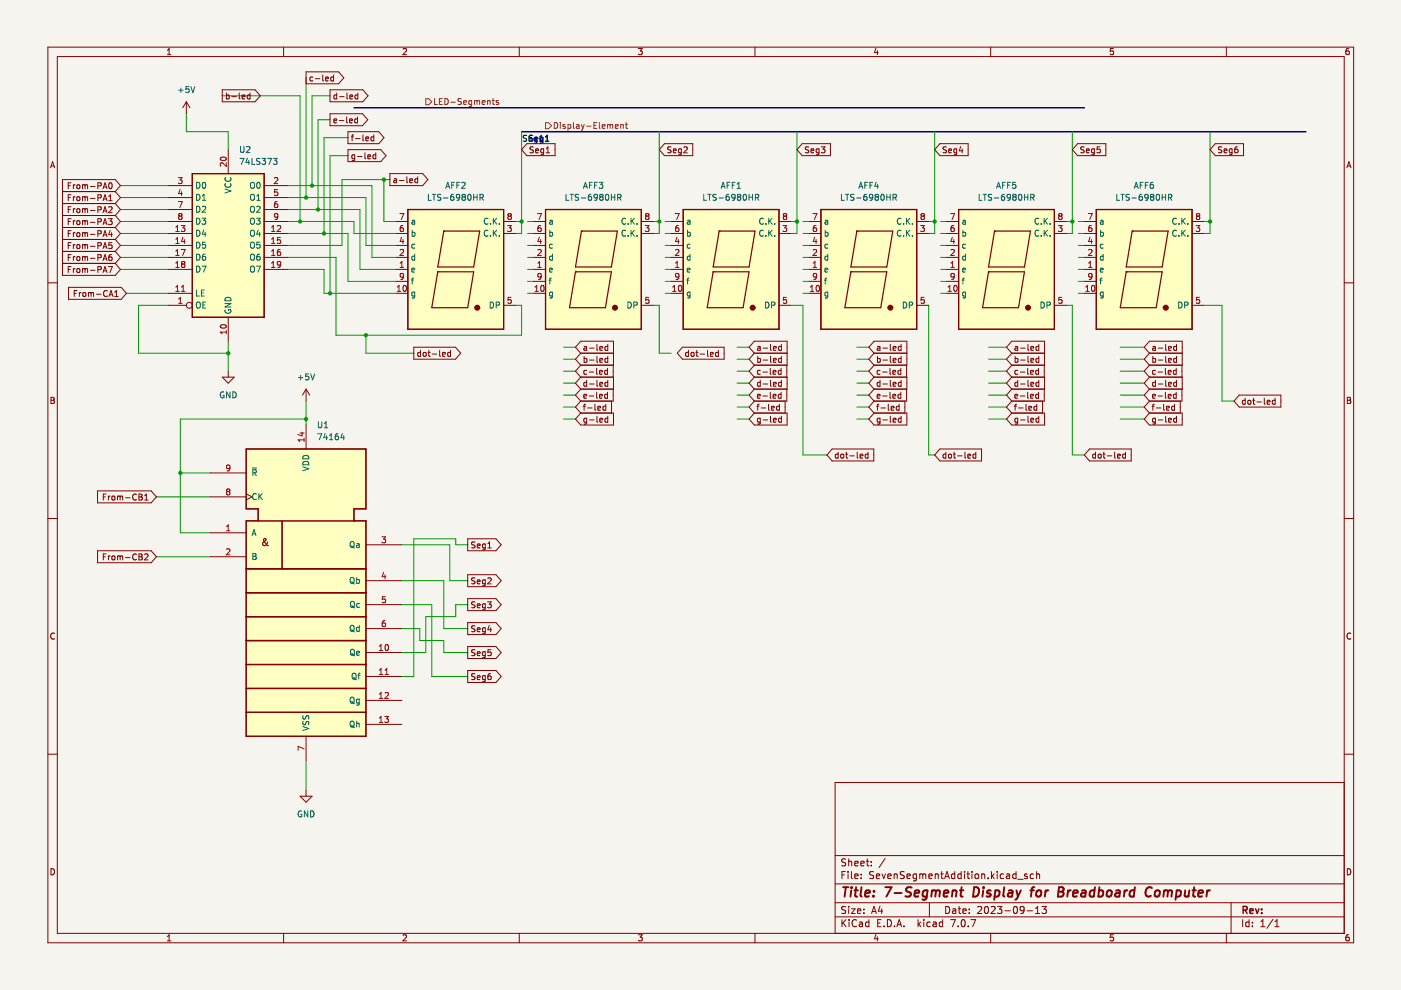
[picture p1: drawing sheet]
<svg xmlns="http://www.w3.org/2000/svg" width="297mm" height="210mm" viewBox="0 0 297 210" stroke-linecap="round" stroke-linejoin="round" font-family="sans-serif">
<path d="M.1 0h297v209.9h-297z" fill-rule="evenodd" fill="#f5f4ef"/>
<g fill="none" stroke="#840000" stroke-width=".21">
<path d="M10.2 10h276.8v189.9h-276.8zM12.2 12h272.8v185.9h-272.8zM35.5 11.6h.7M35.5 10.7l.4-.4v1.3M60.1 10v2M85.5 10.4l.5-.1 .2 .4-.8 .9h.8M110.1 10v2M135.4 10.3h.8l-.5 .5 .4 .1v.6l-.2 .1-.5-.1M160.1 10v2M185.7 10.2l-.3 1h.8M186 10.7v.9M210 10v2"/>
<path d="M236.1 10.3h-.7v.6l.6-.1 .1 .7-.2 .1-.5-.1M260 10v2M286 10.3h-.4l-.2 .3-.1 .7 .3 .3 .4-.1v-.7h-.4l-.3 .2M10.7 35.6l.5-1.3 .4 1.3M10.8 35.2h.7M285.6 35.6l.4-1.3 .4 1.3M285.7 35.2h.6M10.2 60h2M285 60h2M10.8 84.2h.4l.3 .3-.3 .4 .3 .1 .1 .3-.3 .2h-.5zM10.8 84.9h.4M285.7 84.2h.4l.2 .3-.2 .4 .2 .1 .1 .3-.2 .2h-.5z"/>
<path d="M285.7 84.9h.4M10.2 109.9h2M285 109.9h2M11.6 134.3a.58 .58 0 0 0-.9 .6 .58 .58 0 0 0 .9 .5M286.4 134.3a.58 .58 0 0 0-.8 .6 .58 .58 0 0 0 .8 .5M10.2 159.9h2M285 159.9h2M285 165.9h-107.9v32M10.8 184.2a.66 .66 0 0 1 .8 .6 .66 .66 0 0 1-.8 .7zM35.5 198.6l.4-.4v1.3M35.5 199.5h.7M60.1 197.9v2"/>
<path d="M85.5 198.3l.5-.1 .2 .4-.8 .9h.8M110.1 197.9v2M135.4 198.2h.8l-.5 .5 .4 .1v.6l-.2 .1-.5-.1M160.1 197.9v2M177.1 194.4h107.9M177.1 191.4h107.9M177.1 187.4h107.9M177.1 181.4h107.9M178.5 195v1.5M178.5 185.5h.5M178.7 195.6l.7 .9M179.2 184.8h-.7v1.5"/>
<path d="M179.3 192.3l-.6-.1-.2 .1v.5l.7 .2 .1 .4-.3 .3-.6-.1M179.3 182.2l-.6-.1-.2 .1v.5l.7 .2 .1 .4-.3 .3-.6-.1M179.4 195l-.9 .8M179.8 184.8v.1M179.8 185.3v1M179.9 182.1v1.5M179.9 192.2v.1M179.9 192.7v1M179.9 182.7l.3-.1 .3 .1 .1 .9M180 195v.1M180 195.5v1M180.5 192.7h.8l-.8 1h.8"/>
<path d="M180.5 184.8v1.3l.2 .2M181.2 183.1l.7-.2v-.2l-.5-.1-.2 .2 .1 .7h.6M181.2 185.8l.7-.2v-.2l-.5-.1-.2 .2 .1 .7h.6M181.6 195.1a.71 .71 0 0 0-1 .5 .71 .71 0 0 0 .7 .9l.3-.2M181.8 193.2l.7-.2-.1-.2-.4-.1-.2 .2 .1 .7h.5M182.2 195.6h.6l.1 .9M182.5 183.1l.7-.2v-.2l-.5-.1-.2 .2 .1 .7h.6M182.6 186.1v.2M182.6 185.4v.1M182.9 195.8l-.5 .1-.2 .2 .2 .4 .5-.1M183.2 193.5v.2M183.2 192.8v.1"/>
<path d="M183.7 182.6h.5M183.9 182.1v1.3l.3 .2M184.2 195.6l-.4-.1-.3 .3 .2 .6h.5M184.2 195v1.5M184.7 183.4v.2M184.7 182.7v.1M184.8 193.7l.5-1.5 .5 1.5M184.9 193.3h.8M185.2 184.9l-.5-.1-.3 .1v.5l.7 .2 .1 .4-.3 .3-.5-.1M185.7 198.1l-.3 1h.8M185.8 185.8l.7-.2-.1-.2-.4-.1-.2 .2 .1 .7h.5M186 198.6v.9"/>
<path d="M186.1 195.7h.5M186.6 192.1l-.4 1.1h1M186.8 195h-.7v1.5h.7M186.9 192.7v1M187 185.3l.4 1 .3-1M187.4 196.3v.2M187.7 182l-1.3 1.9M188.2 195a.76 .76 0 0 1 .8 .7 .76 .76 0 0 1-.8 .8zM188.2 185.8l.7-.2v-.2l-.5-.1-.2 .2 .1 .7h.6M189.6 185.4l.2-.1 .4 .1v.9M189.6 185.3v1M189.7 196.3v.2"/>
<path d="M190.2 196.5l.5-1.5 .5 1.5M190.3 196.1h.7M191.7 196.3v.2M191.7 184.9l-.5-.1-.3 .1v.5l.7 .2 .1 .4-.3 .3-.5-.1M192.3 185.8l.7-.2-.1-.2-.4-.1-.2 .2 .1 .7h.5M194.3 185.4l-.4-.1-.3 .3 .1 .6h.6M194.3 185.3v1.2l-.3 .3-.3-.1M194.6 195v1.5M194.8 195.9l.4 .6M195 185.4l.4-.1 .2 .2M195 185.3v1M195.2 195.5l-.6 .6"/>
<path d="M195.6 185.5l.3-.2 .3 .1 .1 .9M195.6 185.5v.8M195.9 195v.1M195.9 195.5v1M196.9 185.8l.7-.2v-.2l-.5-.1-.2 .2 .1 .7h.6M197 191.4v3M197.2 195.6l-.4-.1-.3 .3 .1 .6h.6M197.9 195.6h.5l.1 .9M198.3 185.4l.2-.1 .4 .1v.9M198.3 185.3v1M198.5 195.8l-.5 .1-.2 .2 .2 .4 .5-.1M199.4 185.3h.6"/>
<path d="M199.6 184.8v1.3l.4 .2M199.9 195.6l-.5-.1-.3 .3 .2 .6h.6M199.9 195v1.5M200.3 186.3l.5-1.5 .5 1.5M200.4 185.9h.7M200.5 192.2a.76 .76 0 0 1 .9 .7 .76 .76 0 0 1-.9 .8zM201.6 195h1l-.7 1.5M202 192.8h.6v.9M202.4 185.4l-.4-.1-.3 .3 .2 .6h.5M202.4 184.8v1.5M202.6 193l-.5 .1-.2 .2 .2 .4 .5-.1M203.1 192.7h.6"/>
<path d="M203.1 196.3v.2M203.4 192.2v1.3l.3 .2M203.8 185.4l-.4-.1-.3 .3 .1 .6h.6M203.8 184.8v1.5M203.9 195.1l.2-.1a.8 .8 0 0 1 .6 .7 .8 .8 0 0 1-.6 .8l-.3-.6zM204.1 193.2l.8-.2-.1-.2-.4-.1-.3 .2 .1 .7h.6M204.5 184.8v.1M204.5 185.3v1M205 185.3h.6M205.2 184.8v1.3l.4 .2M205.3 196.3v.2M205.5 193.5v.2"/>
<path d="M205.5 192.8v.1M205.9 195h1l-.7 1.5M206.1 184.8v.1M206.1 185.3v1M206.8 185.4l.2-.1 .4 .1 .1 .6-.1 .2-.4 .1-.2-.2zM207.3 192.3l.6-.1 .2 .4-.9 1.1h.9M208.1 185.3v1M208.1 185.4l.3-.1 .3 .1 .1 .9M208.9 192.3l.2-.1a.8 .8 0 0 1 .5 .7 .8 .8 0 0 1-.5 .8l-.4-.6zM209.5 186.1v.2M210 197.9v2M210.1 192.3l.6-.1 .3 .4-.9 1.1h.9"/>
<path d="M210.2 184.8v1.5M210.4 185.7l.4 .6M210.8 185.3l-.6 .6M211.4 184.8v.1M211.4 185.3v1M211.5 192.2h.9l-.5 .6 .5 .1v.6l-.3 .2-.6-.2M212.8 185.4l-.4-.1-.3 .3 .1 .6h.6M213.1 193.1h1.1M213.4 185.4h.6l.1 .9M214.1 185.6l-.5 .1-.2 .2 .2 .4 .5-.1M215 192.3l.2-.1a.8 .8 0 0 1 .5 .7 .8 .8 0 0 1-.5 .8l-.3-.6zM215.4 185.4l-.4-.1-.3 .3 .2 .6h.5"/>
<path d="M215.4 184.8v1.5M215.8 186.4h1.1M217.1 192.8l-.2 .3h-.3l-.3-.3v-.3l.3-.3 .4 .1 .1 .2a1 1 0 0 1-.4 1.2h-.3M217.8 185.4l-.4-.1-.2 .2 .1 .2 .5 .2v.3h-.6M217.8 193.1h1.1M219.1 185.4l-.4-.1-.3 .3 .2 .6h.5M219.6 193.7h.8M219.6 192.6l.4-.4v1.5M219.8 185.4l.2-.1 .3 .1 .1 .9M219.8 184.8v1.5M220.9 192.2h.9l-.5 .6 .5 .1v.6l-.2 .2-.7-.2M236.1 198.2h-.7v.6l.6-.1 .1 .7-.2 .1-.5-.1"/>
<path d="M260 197.9v2M261 191.4v6.5M263.5 195v1.5M264.8 195.6l-.4-.1-.3 .3 .2 .6h.5M264.8 195v1.5M265.5 196.3v.2M265.5 195.6v.1M267.3 196.5h.9M267.3 195.4l.5-.4v1.5M269.9 194.9l-1.3 1.9M270.3 196.5h.9M270.3 195.4l.4-.4v1.5"/>
<path d="M285.7 184.2a.66 .66 0 0 1 .7 .6 .66 .66 0 0 1-.7 .7zM286 198.2l-.4 .1-.2 .2-.1 .7 .3 .3 .4-.1v-.7h-.4l-.3 .2"/>
</g>
<path d="M263.6 193l.7-.1 .1-.2v-.4l-.8-.1v1.5M263.9 193l.5 .7M265 193.2l.7-.2-.1-.3h-.4l-.2 .2 .1 .7h.5M266.2 192.7l.4 1 .3-1M267.5 193.5v.2M267.5 192.7v.2" fill="none" stroke="#840000" stroke-width=".3"/>
<g fill="none" stroke="#840000" stroke-width=".4">
<path d="M178.8 188.1h1.1M179.3 188.1l-.2 2M180.5 188.8l-.2 1.3M180.6 188.1l-.1 .2M181.1 188.8h.8M181.5 188.1l-.2 1.7 .1 .2 .3 .1M182.7 188.1l-.3 1.7 .3 .3M183.4 189.4l1-.2v-.3h-.8l-.2 .9 .2 .3 .6-.1M185.2 189.9v.2M185.3 188.9v.2M187.7 188.1h1.3l-1.1 2M189.6 189.3h1.6"/>
<path d="M193.3 188.2a.85 .85 0 0 0-1.1 .1v.6l.9 .4-.1 .6a.85 .85 0 0 1-1.1 .1M193.9 189.4l1-.2-.1-.3h-.7l-.2 .9 .2 .3 .6-.1M196.6 188.9a.66 .66 0 0 0-.9 .3l-.1 .5 .1 .3h.8M196.7 188.8l-.2 1.6-.5 .4-.4-.1M197.6 189l.6-.2 .2 .3M197.6 188.8l-.2 1.3M198.4 189.1a.5 .5 0 0 1 .8-.2v1.2M198.4 189.1l-.1 1M200.1 189.4l1-.2-.1-.3h-.7l-.3 .9 .3 .3 .6-.1M202 189l.3-.2 .4 .1v1.2M202 188.8l-.2 1.3M203.5 188.8h.8"/>
<path d="M203.9 188.1l-.2 1.7v.2l.4 .1M206.5 188.1a.96 .96 0 0 1 1.1 .6 .96 .96 0 0 1-.3 1.1l-.5 .3h-.5zM208.5 188.8l-.2 1.3M208.5 188.1v.2M210.1 188.9a.49 .49 0 0 0-.8 .3v.1l.7 .2v.3l-.3 .3-.5-.1M211 188.9h.8l.1 .3v.5a.66 .66 0 0 1-1 .3M211 188.8l-.2 2M212.9 188.1l-.2 1.7 .3 .3M213.9 188.9h.7v1.2M214.7 189.2l-.7 .1a.4 .4 0 0 0-.3 .4 .4 .4 0 0 0 .2 .4l.7-.1M215.5 188.8l.3 1.3M215.8 190.1l-.2 .5-.3 .2"/>
<path d="M216.5 188.8l-.7 1.3M218.5 188.8h.7M219.3 188.1l-.4 .1-.1 .2-.2 1.7M219.9 189l.1-.1a.5 .5 0 0 1 .8 .3l-.1 .5-.2 .3a.5 .5 0 0 1-.8-.3zM221.7 188.8l-.2 1.3M222.3 188.8l-.4 .1-.3 .3M224.4 189.1h.7M224.5 188.1h.7l.3 .2v.4l-.4 .4 .3 .1a.58 .58 0 0 1-.4 .9h-.7zM226.5 188.8l-.2 1.3M227 188.8l-.4 .1-.2 .3M227.5 189.4l1-.2-.1-.3h-.7l-.2 .9 .2 .3 .6-.1M229.4 188.9h.8l-.1 1.2"/>
<path d="M230.2 189.2l-.7 .1a.4 .4 0 0 0-.3 .4 .4 .4 0 0 0 .2 .4l.7-.1M232.1 188.9a.66 .66 0 0 0-1 .3l-.1 .5 .2 .3h.7M232.2 188.1l-.3 2M233 188.9h.8l.1 .3v.5a.66 .66 0 0 1-1 .3M233.1 188.1l-.2 2M234.8 189l.1-.1a.5 .5 0 0 1 .8 .3v.5l-.3 .3a.5 .5 0 0 1-.8-.3zM236.6 188.9h.8l-.1 1.2M237.4 189.2l-.6 .1a.4 .4 0 0 0-.4 .4 .4 .4 0 0 0 .3 .4l.6-.1M238.4 188.8l-.1 1.3M239 188.8l-.4 .1-.2 .3M240.5 188.9a.66 .66 0 0 0-1 .3v.5l.1 .3h.8M240.6 188.1l-.2 2"/>
<path d="M244.2 188.3a.88 .88 0 0 0-1 0 .88 .88 0 0 0-.3 .9 .69 .69 0 0 0 .3 .8 .69 .69 0 0 0 .8-.1M245 189l.1-.1a.5 .5 0 0 1 .8 .3l-.1 .5-.2 .3a.5 .5 0 0 1-.8-.3zM246.8 189l.6-.2 .2 .3M246.8 188.8l-.1 1.3M247.6 189.1a.5 .5 0 0 1 .8-.2v1.2M247.6 189.1l-.1 1M249.5 188.9h.7l.2 .3-.1 .5a.66 .66 0 0 1-1 .3M249.5 188.8l-.3 2M251.3 188.8l-.1 1.2 .5 .1 .3-.2M252.2 188.8l-.2 1.3M252.8 188.8h.8M253.2 188.1l-.2 1.7v.2l.4 .1"/>
<path d="M254.1 189.4l.9-.2v-.3h-.8l-.2 .9 .3 .3 .6-.1M256 188.8l-.2 1.3M256.5 188.8l-.4 .1-.2 .3"/>
</g>
<path d="M174.1 44.4h20.3v25.4h-20.3z" fill-rule="evenodd" fill="#ffffc2"/>
<path d="M174.1 44.4h20.3v25.4h-20.3z" fill="none" stroke="#840000" stroke-width=".25"/>
<path d="M115.7 44.4h20.3v25.4h-20.3z" fill-rule="evenodd" fill="#ffffc2"/>
<path d="M115.7 44.4h20.3v25.4h-20.3z" fill="none" stroke="#840000" stroke-width=".25"/>
<path d="M144.9 44.4h20.3v25.4h-20.3z" fill-rule="evenodd" fill="#ffffc2"/>
<path d="M144.9 44.4h20.3v25.4h-20.3z" fill="none" stroke="#840000" stroke-width=".25"/>
<path d="M203.2 44.4h20.4v25.4h-20.4z" fill-rule="evenodd" fill="#ffffc2"/>
<path d="M203.2 44.4h20.4v25.4h-20.4z" fill="none" stroke="#840000" stroke-width=".25"/>
<path d="M232.4 44.4h20.3v25.4h-20.3z" fill-rule="evenodd" fill="#ffffc2"/>
<path d="M232.4 44.4h20.3v25.4h-20.3z" fill="none" stroke="#840000" stroke-width=".25"/>
<path d="M86.5 44.4h20.3v25.4h-20.3z" fill-rule="evenodd" fill="#ffffc2"/>
<path d="M86.5 44.4h20.3v25.4h-20.3z" fill="none" stroke="#840000" stroke-width=".25"/>
<path d="M52.2 151h25.4v5.1h-25.4z" fill-rule="evenodd" fill="#ffffc2"/>
<path d="M52.2 151h25.4v5.1h-25.4z" fill="none" stroke="#840000" stroke-width=".25"/>
<path d="M52.2 146h25.4v5h-25.4z" fill-rule="evenodd" fill="#ffffc2"/>
<path d="M52.2 146h25.4v5h-25.4z" fill="none" stroke="#840000" stroke-width=".25"/>
<path d="M52.2 140.9h25.4v5.1h-25.4z" fill-rule="evenodd" fill="#ffffc2"/>
<path d="M52.2 140.9h25.4v5.1h-25.4z" fill="none" stroke="#840000" stroke-width=".25"/>
<path d="M52.2 135.8h25.4v5.1h-25.4z" fill-rule="evenodd" fill="#ffffc2"/>
<path d="M52.2 135.8h25.4v5.1h-25.4z" fill="none" stroke="#840000" stroke-width=".25"/>
<path d="M52.2 130.7h25.4v5.1h-25.4z" fill-rule="evenodd" fill="#ffffc2"/>
<path d="M52.2 130.7h25.4v5.1h-25.4z" fill="none" stroke="#840000" stroke-width=".25"/>
<path d="M52.2 125.7h25.4v5h-25.4z" fill-rule="evenodd" fill="#ffffc2"/>
<path d="M52.2 125.7h25.4v5h-25.4z" fill="none" stroke="#840000" stroke-width=".25"/>
<path d="M52.2 120.6h25.4v5.1h-25.4z" fill-rule="evenodd" fill="#ffffc2"/>
<path d="M52.2 120.6h25.4v5.1h-25.4z" fill="none" stroke="#840000" stroke-width=".25"/>
<path d="M52.2 110.4h25.4v10.2h-25.4z" fill-rule="evenodd" fill="#ffffc2"/>
<path d="M52.2 110.4h25.4v10.2h-25.4zM59.8 110.4v10.2M59.8 120.6h.1" fill="none" stroke="#840000" stroke-width=".25"/>
<path d="M59.8 110.4v10.2" fill="none" stroke="#ffffc2" stroke-width=".21"/>
<path d="M52.2 95.2h25.4v12.7h-2.6v2.5h-20.3v-2.5h-2.5z" fill-rule="evenodd" fill="#ffffc2"/>
<path d="M54.7 110.4v-2.5h-2.5v-12.7h25.4v12.7h-2.6v2.5M75 110.4h.1" fill="none" stroke="#840000" stroke-width=".25"/>
<path d="M40.8 36.8h15.2v30.5h-15.2z" fill-rule="evenodd" fill="#ffffc2"/>
<path d="M40.8 36.8h15.2v30.5h-15.2zM174.1 44.4h20.3v25.4h-20.3zM180.4 57.6h.1M180.4 57.6h7.6l-1.3 7.6h-7.6zM181.7 49h.1M181.7 49h7.6l-1.3 7.6h-7.6z" fill="none" stroke="#840000" stroke-width=".25"/>
<path d="M75 22.8h154.9M110.6 27.9h166.3" fill="none" stroke="#000084" stroke-width=".3"/>
<g fill="none" stroke="#009600" stroke-width=".21">
<path d="M64.9 16.5v25.4M25.5 39.3h10.2M39.5 24.1v3.8h8.9v3.8M47.1 20.3h16.5v26.7M61.1 39.3h17.8v15.3h5M70 20.3h-3.8v19M70 25.4h-2.6v19M73.8 29.2h-5.1v20.3M73.8 33h-3.8v29.2M81.4 38.1v8.9h2.5M82.7 38.1h-10.2v13.9h-11.4M110.6 27.9v21.6h-1.3"/>
<path d="M139.8 27.9v21.6h-1.3M169 27.9v21.6h-1.3M198.2 27.9v21.6h-1.3M227.4 27.9v21.6h-1.3M256.6 27.9v21.6h-1.3M25.5 49.5h10.2M25.5 47h10.2M25.5 52h10.2M25.5 54.6h10.2M25.5 57.1h10.2M25.5 44.4h10.2M25.5 41.9h10.2"/>
<path d="M61.1 49.5h12.7v10.2h10.1M61.1 47h13.9v2.5h8.9M61.1 41.9h16.5v10.1h6.3M61.1 54.6h10.1v16.5h39.4v-6.4h-1.3M61.1 57.1h7.6v5.1h15.2M61.1 44.4h15.2v12.7h7.6M109.3 47h1.3M111.9 49.5h1.2M111.9 47h1.2M111.9 52h1.2M111.9 54.6h1.2M111.9 57.1h1.2"/>
<path d="M111.9 59.7h1.2M138.5 47h1.3M141 49.5h1.3M141 47h1.3M141 52h1.3M141 54.6h1.3M141 57.1h1.3M141 59.7h1.3M167.7 47h1.3M170.2 49.5h1.3M170.2 47h1.3M170.2 52h1.3"/>
<path d="M170.2 54.6h1.3M170.2 57.1h1.3M170.2 59.7h1.3M196.9 47h1.3M199.4 49.5h1.3M199.4 47h1.3M199.4 52h1.3M199.4 54.6h1.3M199.4 57.1h1.3M199.4 59.7h1.3M226.1 47h1.3M228.6 49.5h1.3"/>
<path d="M228.6 47h1.3M228.6 52h1.3M228.6 54.6h1.3M228.6 57.1h1.3M228.6 59.7h1.3M255.3 47h1.3M26.8 62.2h8.9M35.7 64.7h-6.3v10.2h19M48.4 72.3v6.4M77.6 71.1v3.8h10.1M111.9 62.2h1.2M119.5 76.2h2.5"/>
<path d="M119.5 73.6h2.5M119.5 78.7h2.5M138.5 64.7h1.3v10.2h2.5M141 62.2h1.3M156.3 76.2h2.5M156.3 73.6h2.5M156.3 78.7h2.5M167.7 64.7h2.5v31.8h5.1M170.2 62.2h1.3M181.7 76.2h2.5M181.7 73.6h2.5M181.7 78.7h2.5"/>
<path d="M196.9 64.7v31.8h1.3M199.4 62.2h1.3M209.6 76.2h3.8M209.6 73.6h3.8M209.6 78.7h3.8M226.1 64.7h1.3v31.8h2.5M228.6 62.2h1.3M237.5 76.2h5.1M237.5 73.6h5.1M237.5 78.7h5.1M255.3 64.7h3.8v20.3h2.5M64.9 88.8h-26.7v24.2h6.4"/>
<path d="M64.9 85v5.1M119.5 81.2h2.5M119.5 83.8h2.5M119.5 88.8h2.5M119.5 86.3h2.5M156.3 81.2h2.5M156.3 83.8h2.5M156.3 88.8h2.5M156.3 86.3h2.5M181.7 81.2h2.5M181.7 83.8h2.5M181.7 88.8h2.5"/>
<path d="M181.7 86.3h2.5M209.6 81.2h3.8M209.6 83.8h3.8M209.6 88.8h3.8M209.6 86.3h3.8M237.5 81.2h5.1M237.5 83.8h5.1M237.5 88.8h5.1M237.5 86.3h5.1M33.2 105.4h11.4M33.2 118h11.4M38.2 100.3h6.4"/>
<path d="M85.2 115.5h10.2v7.6h3.8M99.2 115.5h-2.6v-1.3h-8.9v29.2h-2.5M85.2 123.1h8.9v10.2h5.1M85.2 133.3h3.8v2.5h5.1v2.6h5.1M85.2 128.2h6.3v15.2h7.7M99.2 128.2h-2.6v2.5h-6.3v7.7h-5.1M64.9 161.2v6.3"/>
</g>
<g fill="none" stroke="#0f0f0f" stroke-width=".21">
<path d="M111.7 28.7l-.7 .1v.4l.5 .2 .2 .3-.3 .3-.5-.1M112.1 29.5l.6-.1v-.2h-.5v.7M112.2 29.9l.2 .1M112.7 29.9l-.1 .1M112.9 28.7h-.5l-.2 .2 .1 .3 .6 .3v.3l-.7 .1M113.6 29.1l-.2 .2v.5l.2 .2M113.7 29.1l.1 .1M113.8 29.1l-.5 .1-.1 .5 .3 .3 .5-.1M113.8 29.1v1l-.2 .3-.3-.1M113.8 29.9l-.1 .1M113.8 29.1l.2 .3-.6 .1M114.4 30h.7"/>
<path d="M114.4 29l.3-.3v1.3l-.2-.3v-.4l.2-.2 .4 .1M115.1 29.1v1l-.2 .3-.3-.1M115.1 29.9l-.1 .1M115.6 30h.8M115.6 29l.4-.3v1.3"/>
</g>
<g fill="none" stroke="#840000" stroke-width=".21">
<path d="M47.1 19h7l1.1 1.3-1.1 1.3h-7zM48 19.7v1.3M50.7 19.7v1.1l.2 .2M53 19.7v1.3M64.9 15.2h6.9l1.1 1.3-1.1 1.3h-6.9zM66.3 16.4l-.3-.1-.3 .3 .1 .5h.5M66.9 16.7h.9M68.4 15.9v1.1l.2 .2M69 16.7l.6-.1v-.2l-.4-.1-.2 .2 .1 .6h.5M70 19h6.9l1.1 1.3-1.1 1.3h-6.9zM70.7 16.4l-.3-.1-.3 .3 .1 .5h.5M70.7 15.9v1.3"/>
<path d="M71.4 19.7v1.3M73.6 19.7v1.1l.1 .2M75.9 19.7v1.3M14.5 39.4h.4M15.1 38.7h-.6v1.3M15.6 39.2v.8M15.9 39.2l-.3 .2M16.3 39.3l.2-.1 .4 .1-.1 .7-.5-.1zM17.5 39.2v.8M17.5 39.3l.4-.1 .1 .2M18 39.4l.2-.2h.3l.1 .8M18 39.4v.6"/>
<path d="M19.2 39.5h.9M20.8 39.4h.6v-.5l-.6-.2v1.3M22 39.7h.6M23.2 38.9l.2-.2a.68 .68 0 0 1 .4 .7 .68 .68 0 0 1-.4 .6l-.4-.5zM48 20.2l.4-.1 .2 .3-.1 .5h-.5M49.1 20.5h1M51.3 20.6l.6-.2v-.2l-.4-.1-.2 .2 .1 .6h.5M53 20.2l-.3-.1-.3 .3 .1 .5h.5M70 24.1h6.9l1.1 1.3-1.1 1.3h-6.9zM70.8 25.6l.6-.1-.1-.2-.3-.1-.2 .2v.6h.5M71.4 20.2l-.4-.1-.2 .3 .1 .5h.5M71.9 25.6h1"/>
<path d="M72 20.5h1M73.5 24.8v1.1l.2 .2M73.8 27.9h6.5l1.1 1.3-1.1 1.3h-6.5zM73.8 31.7h6.9l1.1 1.3-1.1 1.3h-6.9zM74.1 25.6l.6-.1v-.2l-.4-.1-.2 .2 .1 .6h.5M74.2 20.6l.6-.2-.1-.2-.3-.1-.2 .2v.6h.5M74.5 29h.5M75 28.6l-.3 .2v1.1M75.2 32.9l-.4-.1-.2 .3 .1 .5h.5M75.2 32.8v1.1l-.2 .2-.3-.1M75.4 29.4h.9M75.8 33.2h1"/>
<path d="M75.8 25.3l-.4-.1-.2 .3 .1 .5h.5M75.8 24.8v1.3M75.9 20.2l-.4-.1-.2 .3 .1 .5h.5M77 28.6v1.1l.1 .2M77.4 32.4v1.1l.2 .2M77.6 29.4l.6-.1-.1-.2-.4-.1-.1 .2v.6h.5M78 33.2l.6-.1-.1-.2-.3-.1-.2 .2v.6h.5M79.2 29.1l-.3-.1-.3 .3 .2 .5h.4M79.2 28.6v1.3M79.7 32.9l-.4-.1-.2 .3 .1 .5h.5M79.7 32.4v1.3M82.7 36.8h6.9l1.1 1.3-1.1 1.2h-6.9z"/>
<path d="M83.5 38h.5l.1 .7M84.1 38.2l-.6 .2 .2 .3h.4M84.7 38.3h1M86.3 37.5v1.1l.1 .1M86.9 38.3l.6-.1-.1-.2-.4-.1-.1 .2v.6h.5M88.6 38l-.4-.1-.2 .2 .1 .6h.5M88.6 37.5v1.2M111.7 30.5h6v2.5h-6l-1.1-1.3zM113.1 31.2l-.7 .1v.3l.6 .3 .1 .3-.3 .2-.4-.1M113.6 32l.6-.1-.1-.3h-.4l-.1 .1v.6h.5M115.3 31.6h-.4l-.2 .2 .1 .5h.5M115.3 31.6v1l-.3 .2h-.3"/>
<path d="M115.8 32.4h.7M115.8 31.5l.4-.4v1.3M140.9 30.5h6v2.5h-6l-1.1-1.3zM142.3 31.2l-.7 .1v.3l.6 .3 .1 .3-.3 .2-.5-.1M142.8 32l.6-.1-.1-.3h-.4l-.1 .1v.6h.5M144.5 31.6h-.4l-.3 .2 .2 .5h.5M144.5 31.6v1l-.3 .2h-.3M145 31.3l.5-.2 .2 .4-.8 .9h.8M170.1 30.5h6v2.5h-6l-1.1-1.3zM171.5 31.2l-.7 .1v.3l.5 .3 .2 .3-.3 .2-.5-.1M172 32l.6-.1-.1-.3h-.4l-.1 .1v.6h.5M173.6 31.6h-.3l-.3 .2 .2 .5h.4"/>
<path d="M173.6 31.6v1l-.2 .2h-.3M174.1 31.1h.8l-.4 .5 .4 .1v.6l-.2 .1-.6-.1M199.3 30.5h6v2.5h-6l-1.1-1.3zM200.7 31.2l-.7 .1v.3l.5 .3 .2 .3-.3 .2-.5-.1M201.1 32l.6-.1v-.3h-.4l-.2 .1 .1 .6h.5M202.8 31.6h-.3l-.3 .2 .2 .5h.4M202.8 31.6v1l-.2 .2h-.3M203.7 31.1l-.3 .9h.8M204 31.6v.8M228.5 30.5h6v2.5h-6l-1.1-1.3zM229.9 31.2l-.7 .1v.3l.5 .3 .2 .3-.3 .2-.5-.1M230.3 32l.6-.1v-.3h-.4l-.2 .1 .1 .6h.5"/>
<path d="M232 31.6h-.3l-.3 .2 .1 .5h.5M232 31.6v1l-.2 .2h-.3M233.2 31.1h-.6v.6h.6v.6l-.1 .1-.5-.1M257.7 30.5h6v2.5h-6l-1.1-1.3zM259 31.2l-.6 .1v.3l.5 .3 .1 .3-.2 .2-.5-.1M259.5 32l.6-.1v-.3h-.4l-.2 .1 .1 .6h.5M261.2 31.6v1l-.2 .2h-.3M261.2 31.6h-.3l-.3 .2 .1 .5h.5M262.4 31.1l-.4 .1-.2 .2v.8l.2 .2 .4-.1v-.6l-.4-.1-.2 .3M13.2 45.7h11.2M13.2 48.2h11.2M13.2 40.6h11.2"/>
<path d="M13.2 43.2h11.2M13.2 50.8h11.2M13.2 53.3h11.2M13.2 55.8h11.2M14.5 47h.4M14.5 41.9h.4M14.5 44.4h.4M14.5 49.5h.4M14.5 54.6h.4M14.5 52h.4M14.5 57.1h.4M15.1 41.3h-.6v1.3"/>
<path d="M15.1 43.8h-.6v1.3M15.1 46.4h-.6v1.2M15.1 48.9h-.6v1.3M15.1 51.4h-.6v1.3M15.1 54h-.6v1.2M15.1 56.5h-.6v1.3M15.6 41.7v.9M15.6 44.2v.9M15.6 46.8v.8M15.6 49.3v.9M15.6 51.9v.8M15.6 54.4v.8"/>
<path d="M15.6 56.9v.9M15.9 46.8l-.3 .2M15.9 41.7l-.3 .3M15.9 44.2l-.3 .3M15.9 49.3l-.3 .3M15.9 54.4l-.3 .2M15.9 51.9l-.3 .2M15.9 56.9l-.3 .3M16.3 46.9l.2-.1 .4 .1-.1 .7-.5-.1zM16.3 41.8l.2-.1 .4 .1-.1 .7-.5-.1zM16.3 44.4l.2-.2 .4 .2-.1 .6h-.5zM16.3 49.4l.2-.1 .4 .1-.1 .7h-.5z"/>
<path d="M16.3 52l.2-.1 .4 .1-.1 .7-.5-.1zM16.3 54.5l.2-.1 .4 .1-.1 .7-.5-.1zM16.3 57.1l.2-.2 .4 .2-.1 .6h-.5zM17.5 46.9l.4-.1 .1 .2M17.5 41.7v.9M17.5 44.2v.9M17.5 46.8v.8M17.5 49.3v.9M17.5 51.9v.8M17.5 54.4v.8M17.5 56.9v.9M17.5 41.8l.4-.1 .1 .2"/>
<path d="M17.5 44.4l.4-.2 .1 .2M17.5 49.4l.4-.1 .1 .2M17.5 54.5l.4-.1 .1 .2M17.5 52l.4-.1 .1 .1M17.5 57.1l.4-.2 .1 .2M18 47l.2-.2h.3l.1 .8M18 41.9v.7M18 44.4v.7M18 47v.6M18 49.5v.7M18 52v.7M18 54.6v.6"/>
<path d="M18 57.1v.7M18 41.9l.2-.2 .3 .1 .1 .8M18 44.4l.2-.2 .3 .1 .1 .8M18 49.5l.2-.2 .3 .1 .1 .8M18 52l.2-.1h.3l.1 .8M18 54.6l.2-.2 .3 .1 .1 .7M18 57.1l.2-.2 .3 .1 .1 .8M19.2 47.1h.9M19.2 42.1h.9M19.2 44.6h.9M19.2 49.7h.9M19.2 54.8h.9"/>
<path d="M19.2 52.2h.9M19.2 57.3h.9M20.8 47h.6v-.5l-.6-.1v1.2M20.8 42l.6-.1v-.5l-.6-.1v1.3M20.8 44.5l.6-.1v-.5l-.6-.1v1.3M20.8 49.6l.6-.1v-.5l-.6-.1v1.3M20.8 52.1l.6-.1v-.4l-.6-.2v1.3M20.8 54.6h.6v-.5l-.6-.1v1.2M20.8 57.2l.6-.1v-.5l-.6-.1v1.3M21.8 47.6l.5-1.2 .4 1.2M21.8 42.6l.5-1.3 .4 1.3M21.8 40l.5-1.3 .4 1.3"/>
<path d="M21.8 45.1l.5-1.3 .4 1.3M21.8 50.2l.5-1.3 .4 1.3M21.8 55.2l.5-1.2 .4 1.2M21.8 52.7l.5-1.3 .4 1.3M21.8 57.8l.5-1.3 .4 1.3M22 47.3h.6M22 42.2h.6M22 44.7h.6M22 49.8h.6M22 54.9h.6M22 52.3h.6M22 57.4h.6"/>
<path d="M23 46.4h.8l-.4 .4 .3 .2v.5l-.2 .1-.5-.1M23 56.5h.8l-.5 1.3M23 43.9l.5-.1 .3 .4-.8 .9h.8M23 42.6h.8M23 41.6l.4-.3v1.3M23.4 48.8l-.4 .9h.8M23.7 54h-.4l-.2 .3-.1 .7 .3 .2 .4-.1v-.6h-.4l-.3 .2M23.7 49.3v.9M23.7 51.4h-.6l-.1 .6h.7v.6l-.2 .1-.5-.1M24.4 45.7l1.1 1.3-1.1 1.2M24.4 40.6l1.1-1.3-1.1-1.2h-11.2v20.3h11.2l1.1-1.3-1.1-1.3M24.4 40.6l1.1 1.3-1.1 1.3"/>
<path d="M24.4 43.2l1.1 1.2-1.1 1.3M24.4 48.2l1.1 1.3-1.1 1.3M24.4 53.3l1.1 1.3-1.1 1.2M24.4 50.8l1.1 1.2-1.1 1.3M14.5 60.9h11.2l1.1 1.3-1.1 1.3h-11.2zM15.7 62.2h.5M16.3 61.6h-.6v1.3M16.8 62v.9M17.2 62l-.4 .3M17.6 62.1l.2-.1 .4 .1-.1 .7-.5-.1zM18.8 62.1l.3-.1 .2 .2M18.8 62v.9"/>
<path d="M19.3 62.2l.2-.2 .3 .1v.8M19.3 62.2v.7M20.4 62.4h1M22.7 61.7a.56 .56 0 0 0-.7 .5 .56 .56 0 0 0 .7 .5M23.1 62.9l.4-1.3 .5 1.3M23.2 62.5h.6M24.3 62.9h.7M24.3 62l.4-.4v1.3M87.7 73.6h8.9l1.1 1.3-1.1 1.3h-8.9zM89.2 74.8l-.4-.1-.2 .3 .1 .5h.5M89.2 74.3v1.3M89.8 74.8l.1-.1 .4 .1-.1 .7-.4-.1z"/>
<path d="M90.7 74.7h.5M90.9 74.3v1.1l.3 .2M91.6 75.1h1M93.2 74.3v1.1l.2 .2M93.8 75.1l.6-.1v-.2l-.4-.1-.2 .2 .1 .6h.5M95.5 74.8l-.4-.1-.2 .3 .1 .5h.5M95.5 74.3v1.3M123.1 74.9l-1.1-1.3 1.1-1.3h7v5.1h-7M123.1 74.9h7M123.1 80h7v2.5h-7M123.1 80l-1.1 1.2 1.1 1.3M123.1 74.9l-1.1 1.3 1.1 1.2"/>
<path d="M123.1 77.4l-1.1 1.3 1.1 1.3M123.8 76h.4l.2 .2-.1 .6h-.5M123.8 73.5h.5l.1 .8M123.8 75.6v1.2M124.4 73.7l-.6 .3 .2 .3 .4-.1M124.4 78.6l-.4-.1-.2 .3 .1 .5h.5M124.9 78.9h1M125 76.3h1M125 73.8h1M126.5 78.1v1.1l.2 .2M126.6 73v1.1l.1 .2M126.6 75.6v1l.1 .2"/>
<path d="M127.1 78.9l.6-.1-.1-.2-.3-.1-.2 .2 .1 .6h.4M127.2 76.4l.6-.1-.1-.3h-.4l-.1 .2v.6h.5M127.2 73.9l.6-.2-.1-.2-.4-.1-.1 .2v.6h.5M128.8 78.6l-.4-.1-.2 .3 .1 .5h.5M128.8 78.1v1.3M128.9 76h-.4l-.2 .2 .1 .6h.5M128.9 73.5l-.4-.1-.2 .3 .1 .5h.5M128.9 73v1.3M128.9 75.6v1.2M130 77.4v2.6M144.7 73.6h8.8v2.6h-8.8l-1.1-1.3zM146 74.3v1.3"/>
<path d="M146 74.8l-.4-.1-.2 .3 .1 .5h.5M146.6 74.8l.1-.1 .4 .1-.1 .7-.4-.1zM147.5 74.7h.5M147.7 74.3v1.1l.3 .2M148.4 75.1h1M150 74.3v1.1l.2 .2M150.6 75.1l.6-.1v-.2l-.4-.1-.2 .2 .1 .6h.5M152.3 74.8l-.4-.1-.2 .3 .1 .5h.5M152.3 74.3v1.3M159.9 74.9l-1.1-1.3 1.1-1.3h7v5.1h-7M159.9 74.9h7M159.9 80h7v2.5h-7"/>
<path d="M159.9 80l-1.1 1.2 1.1 1.3M159.9 77.4l-1.1 1.3 1.1 1.3M159.9 74.9l-1.1 1.3 1.1 1.2M160.6 76h.4l.3 .2-.2 .6h-.5M160.6 73.5h.5l.1 .8M160.6 75.6v1.2M161.2 73.7l-.6 .3 .2 .3 .4-.1M161.2 78.6l-.4-.1-.2 .3 .1 .5h.5M161.7 78.9h1M161.8 76.3h1M161.8 73.8h1M163.3 78.1v1.1l.2 .2"/>
<path d="M163.4 73v1.1l.2 .2M163.4 75.6v1l.2 .2M163.9 78.9l.6-.1v-.2l-.4-.1-.2 .2 .1 .6h.5M164 76.4l.6-.1-.1-.3h-.3l-.2 .2v.6h.5M164 73.9l.6-.2-.1-.2-.3-.1-.2 .2v.6h.5M165.6 78.6l-.4-.1-.2 .3 .1 .5h.5M165.6 78.1v1.3M165.7 76h-.4l-.2 .2 .1 .6h.5M165.7 73.5l-.4-.1-.2 .3 .1 .5h.5M165.7 73v1.3M165.7 75.6v1.2M166.8 77.4v2.6"/>
<path d="M185.3 74.9l-1.1-1.3 1.1-1.3h7v5.1h-7M185.3 74.9h7M185.3 80h7v2.5h-7M185.3 80l-1.1 1.2 1.1 1.3M185.3 77.4l-1.1 1.3 1.1 1.3M185.3 74.9l-1.1 1.3 1.1 1.2M186 76h.4l.2 .2-.1 .6h-.5M186 73.5h.5l.1 .8M186 75.6v1.2M186.6 73.7l-.6 .3 .2 .3 .4-.1M186.6 78.6l-.4-.1-.2 .3 .1 .5h.5M187.1 78.9h1"/>
<path d="M187.2 76.3h1M187.2 73.8h1M188.7 78.1v1.1l.2 .2M188.8 73v1.1l.1 .2M188.8 75.6v1l.1 .2M189.3 78.9l.6-.1-.1-.2-.3-.1-.2 .2 .1 .6h.4M189.4 76.4l.6-.1-.1-.3h-.4l-.1 .2v.6h.5M189.4 73.9l.6-.2-.1-.2-.4-.1-.1 .2v.6h.5M191 78.6l-.4-.1-.2 .3 .1 .5h.5M191 78.1v1.3M191.1 76h-.4l-.3 .2 .2 .6h.5M191.1 73.5l-.4-.1-.3 .3 .2 .5h.5"/>
<path d="M191.1 73v1.3M191.1 75.6v1.2M192.2 77.4v2.6M214.5 74.9l-1.1 1.3 1.1 1.2M214.5 74.9l-1.1-1.3 1.1-1.3h7v5.1h-7M214.5 80h7v2.5h-7M214.5 74.9h7M214.5 77.4l-1.1 1.3 1.1 1.3M214.5 80l-1.1 1.2 1.1 1.3M215.2 75.6v1.2M215.2 76h.4l.2 .2-.1 .6h-.5M215.2 73.5h.5l.1 .8"/>
<path d="M215.8 73.7l-.6 .3 .1 .3 .5-.1M215.8 78.6l-.4-.1-.2 .3 .1 .5h.5M216.3 78.9h1M216.4 76.3h.9M216.4 73.8h.9M217.9 78.1v1.1l.2 .2M217.9 75.6v1l.2 .2M217.9 73v1.1l.2 .2M218.5 78.9l.6-.1-.1-.2-.3-.1-.2 .2 .1 .6h.4M218.6 76.4l.6-.1-.1-.3h-.4l-.1 .2v.6h.5M218.6 73.9l.6-.2-.1-.2-.4-.1-.1 .2v.6h.5M220.2 78.6l-.4-.1-.2 .3 .1 .5h.5"/>
<path d="M220.2 78.1v1.3M220.2 76h-.3l-.3 .2 .2 .6h.4M220.2 73v1.3M220.2 75.6v1.2M220.2 73.5l-.3-.1-.3 .3 .2 .5h.4M221.4 77.4v2.6M243.7 74.9l-1.1-1.3 1.1-1.3h7v5.1h-7M243.7 74.9h7M243.7 80h7v2.5h-7M243.7 77.4l-1.1 1.3 1.1 1.3M243.7 74.9l-1.1 1.3 1.1 1.2M243.7 80l-1.1 1.2 1.1 1.3"/>
<path d="M244.4 76h.4l.2 .2-.1 .6h-.5M244.4 73.5h.5l.1 .8M244.4 75.6v1.2M245 73.7l-.6 .3 .1 .3 .5-.1M245 78.6l-.4-.1-.2 .3 .1 .5h.5M245.5 78.9h1M245.6 76.3h.9M245.6 73.8h.9M247.1 78.1v1.1l.2 .2M247.1 73v1.1l.2 .2M247.1 75.6v1l.2 .2M247.7 78.9l.6-.1-.1-.2-.3-.1-.2 .2v.6h.5"/>
<path d="M247.7 76.4l.7-.1-.1-.3h-.4l-.2 .2 .1 .6h.5M247.7 73.9l.7-.2-.1-.2-.4-.1-.2 .2 .1 .6h.5M249.4 78.6l-.4-.1-.2 .3 .1 .5h.5M249.4 78.1v1.3M249.4 76h-.3l-.3 .2 .2 .6h.4M249.4 73.5l-.3-.1-.3 .3 .2 .5h.4M249.4 73v1.3M249.4 75.6v1.2M250.6 77.4v2.6M123.1 87.6h7v2.5h-7l-1.1-1.3zM123.1 82.5l-1.1 1.3 1.1 1.2M123.1 85l-1.1 1.3 1.1 1.3"/>
<path d="M123.7 86.1h.4M123.8 84l.6-.1-.1-.2-.3-.1-.2 .2v.6h.5M124.1 85.7l-.3 .2v1.1M124.4 88.7v1l-.3 .2h-.3M124.4 88.7h-.4l-.2 .2 .1 .6h.5M124.4 81.1h-.4l-.2 .2 .1 .5h.5M124.4 80.6v1.3M124.6 86.5h.9M124.9 84h1M125 89h1M125 81.4h1M126.1 85.7v1.1l.2 .2"/>
<path d="M126.5 83.2v1.1l.2 .1M126.6 80.6v1.1l.1 .2M126.6 88.3v1l.1 .2M126.7 86.6l.6-.2v-.2l-.4-.1-.2 .2 .1 .6h.5M127.1 84l.6-.1-.1-.2-.3-.1-.2 .2 .1 .6h.4M127.2 89.1l.6-.1-.1-.3h-.4l-.1 .2v.6h.5M127.2 81.5l.6-.1-.1-.3h-.4l-.1 .1v.6h.5M128.4 86.2l-.3-.1-.3 .3 .2 .5h.4M128.4 85.7v1.3M128.8 83.7l-.4-.1-.2 .2 .1 .6h.5M128.8 83.2v1.2M128.9 88.7h-.4l-.2 .2 .1 .6h.5"/>
<path d="M128.9 81.1h-.4l-.2 .2 .1 .5h.5M128.9 80.6v1.3M128.9 88.3v1.2M129.7 85v2.6M130 82.5v2.5h-6.9M159.9 87.6h7v2.5h-7l-1.1-1.3zM159.9 82.5l-1.1 1.3 1.1 1.2M159.9 85l-1.1 1.3 1.1 1.3M160.5 86.1h.5M160.6 84l.6-.1-.1-.2-.3-.1-.2 .2v.6h.5M161 85.7l-.4 .2v1.1M161.2 88.7v1l-.2 .2h-.4"/>
<path d="M161.2 88.7h-.4l-.2 .2 .1 .6h.5M161.2 81.1h-.4l-.2 .2 .1 .5h.5M161.2 80.6v1.3M161.4 86.5h.9M161.7 84h1M161.8 89h1M161.8 81.4h1M162.9 85.7v1.1l.2 .2M163.3 83.2v1.1l.2 .1M163.4 80.6v1.1l.2 .2M163.4 88.3v1l.2 .2M163.6 86.6l.6-.2-.1-.2-.4-.1-.1 .2v.6h.5"/>
<path d="M163.9 84l.6-.1v-.2l-.4-.1-.2 .2 .1 .6h.5M164 89.1l.6-.1-.1-.3h-.3l-.2 .2v.6h.5M164 81.5l.6-.1-.1-.3h-.3l-.2 .1v.6h.5M165.2 86.2l-.3-.1-.3 .3 .2 .5h.4M165.2 85.7v1.3M165.6 83.7l-.4-.1-.2 .2 .1 .6h.5M165.6 83.2v1.2M165.7 88.7h-.4l-.2 .2 .1 .6h.5M165.7 81.1h-.4l-.2 .2 .1 .5h.5M165.7 80.6v1.3M165.7 88.3v1.2M166.5 85v2.6"/>
<path d="M166.8 82.5v2.5h-6.9M176.4 95.2h8.9v2.5h-8.9l-1.1-1.2zM177.7 95.9v1.2M177.7 96.3h-.4l-.2 .2 .1 .6h.5M178.3 96.4l.2-.1 .3 .1v.7l-.5-.1zM179.3 96.3h.4M179.4 95.9v1.1l.3 .1M180.2 96.7h.9M181.7 95.9v1.1l.2 .1M182.3 96.7l.7-.1-.1-.3h-.4l-.2 .2 .1 .6h.5M184 96.3h-.3l-.3 .2 .2 .6h.4M184 95.9v1.2"/>
<path d="M185.3 87.6h7v2.5h-7l-1.1-1.3zM185.3 85l-1.1 1.3 1.1 1.3M185.3 82.5l-1.1 1.3 1.1 1.2M185.9 86.1h.4M186 84l.6-.1-.1-.2-.3-.1-.2 .2v.6h.5M186.3 85.7l-.3 .2v1.1M186.6 88.7v1l-.3 .2h-.3M186.6 88.7h-.4l-.2 .2 .1 .6h.5M186.6 81.1h-.4l-.2 .2 .1 .5h.5M186.6 80.6v1.3M186.8 86.5h.9M187.1 84h1"/>
<path d="M187.2 89h1M187.2 81.4h1M188.3 85.7v1.1l.2 .2M188.7 83.2v1.1l.2 .1M188.8 88.3v1l.1 .2M188.8 80.6v1.1l.1 .2M188.9 86.6l.6-.2v-.2l-.4-.1-.2 .2 .1 .6h.5M189.3 84l.6-.1-.1-.2-.3-.1-.2 .2 .1 .6h.4M189.4 89.1l.6-.1-.1-.3h-.4l-.1 .2v.6h.5M189.4 81.5l.6-.1-.1-.3h-.4l-.1 .1v.6h.5M190.6 86.2l-.3-.1-.3 .3 .1 .5h.5M190.6 85.7v1.3"/>
<path d="M191 83.7l-.4-.1-.2 .2 .1 .6h.5M191 83.2v1.2M191.1 88.7h-.4l-.3 .2 .2 .6h.5M191.1 81.1h-.4l-.3 .2 .2 .5h.5M191.1 80.6v1.3M191.1 88.3v1.2M191.8 85v2.6M192.2 82.5v2.5h-6.9M199.3 95.2h8.8v2.5h-8.8l-1.1-1.2zM200.5 96.3h-.3l-.3 .2 .2 .6h.4M200.5 95.9v1.2M201.1 96.4l.2-.1 .4 .1-.1 .7-.5-.1z"/>
<path d="M202.1 96.3h.5M202.3 95.9v1.1l.3 .1M203 96.7h1M204.6 95.9v1.1l.2 .1M205.2 96.7l.6-.1-.1-.3h-.3l-.2 .2 .1 .6h.4M206.9 96.3h-.4l-.2 .2 .1 .6h.5M206.9 95.9v1.2M214.5 87.6h7v2.5h-7l-1.1-1.3zM214.5 85l-1.1 1.3 1.1 1.3M214.5 82.5l-1.1 1.3 1.1 1.2M215 86.1h.5M215.2 84l.6-.1-.1-.2-.4-.1-.1 .2v.6h.5"/>
<path d="M215.5 85.7l-.3 .2v1.1M215.8 80.6v1.3M215.8 88.7v1l-.3 .2h-.3M215.8 81.1h-.4l-.2 .2 .1 .5h.5M215.8 88.7h-.4l-.2 .2 .1 .6h.5M216 86.5h.9M216.3 84h1M216.4 89h.9M216.4 81.4h.9M217.5 85.7v1.1l.2 .2M217.9 83.2v1.1l.2 .1M217.9 80.6v1.1l.2 .2"/>
<path d="M217.9 88.3v1l.2 .2M218.1 86.6l.6-.2v-.2l-.4-.1-.2 .2 .1 .6h.5M218.5 84l.6-.1-.1-.2-.3-.1-.2 .2 .1 .6h.4M218.6 81.5l.6-.1-.1-.3h-.4l-.1 .1v.6h.5M218.6 89.1l.6-.1-.1-.3h-.4l-.1 .2v.6h.5M219.8 86.2l-.3-.1-.3 .3 .1 .5h.5M219.8 85.7v1.3M220.2 83.2v1.2M220.2 83.7l-.4-.1-.2 .2 .1 .6h.5M220.2 80.6v1.3M220.2 88.3v1.2M220.2 81.1h-.3l-.3 .2 .2 .5h.4"/>
<path d="M220.2 88.7h-.3l-.3 .2 .2 .6h.4M221 85v2.6M221.4 82.5v2.5h-6.9M231 95.2h8.8v2.5h-8.8l-1.1-1.2zM232.3 96.3h-.4l-.2 .2 .1 .6h.5M232.3 95.9v1.2M232.9 96.4l.2-.1 .3 .1v.7l-.5-.1zM233.8 96.3h.5M234 95.9v1.1l.3 .1M234.8 96.7h.9M236.3 95.9v1.1l.2 .1M236.9 96.7l.6-.1v-.3h-.4l-.2 .2 .1 .6h.5"/>
<path d="M238.6 96.3h-.3l-.3 .2 .1 .6h.5M238.6 95.9v1.2M243.7 87.6h7v2.5h-7l-1.1-1.3zM243.7 82.5l-1.1 1.3 1.1 1.2M243.7 85l-1.1 1.3 1.1 1.3M244.2 86.1h.5M244.4 84l.6-.1-.1-.2-.4-.1-.1 .2v.6h.5M244.7 85.7l-.3 .2v1.1M245 88.7v1l-.3 .2h-.3M245 88.7h-.4l-.2 .2 .1 .6h.5M245 81.1h-.4l-.2 .2 .1 .5h.5M245 80.6v1.3"/>
<path d="M245.1 86.5h1M245.5 84h1M245.6 89h.9M245.6 81.4h.9M246.7 85.7v1.1l.2 .2M247.1 83.2v1.1l.2 .1M247.1 88.3v1l.2 .2M247.1 80.6v1.1l.2 .2M247.3 86.6l.6-.2v-.2l-.4-.1-.2 .2 .1 .6h.5M247.7 84l.6-.1-.1-.2-.3-.1-.2 .2v.6h.5M247.7 89.1l.7-.1-.1-.3h-.4l-.2 .2 .1 .6h.5M247.7 81.5l.7-.1-.1-.3h-.4l-.2 .1 .1 .6h.5"/>
<path d="M249 86.2l-.3-.1-.3 .3 .1 .5h.5M249 85.7v1.3M249.4 83.7l-.4-.1-.2 .2 .1 .6h.5M249.4 83.2v1.2M249.4 88.7h-.3l-.3 .2 .2 .6h.4M249.4 81.1h-.3l-.3 .2 .2 .5h.4M249.4 80.6v1.3M249.4 88.3v1.2M250.2 85v2.6M250.6 82.5v2.5h-6.9M262.7 83.8h8.9v2.5h-8.9l-1.1-1.3zM264 84.9h-.4l-.2 .2 .1 .6h.5"/>
<path d="M264 84.4v1.3M264.6 85l.2-.1 .4 .1-.1 .7-.5-.1zM265.6 84.9h.5M265.8 84.4v1.1l.3 .2M266.5 85.2h1M268.1 84.4v1.1l.1 .2M268.7 85.3l.6-.1-.1-.3h-.4l-.1 .1v.7h.5M270.4 84.9h-.4l-.3 .2 .2 .6h.5M270.4 84.4v1.3M20.7 116.8h11.3l1.2 1.2-1.2 1.3h-11.3zM20.7 104.1h11.3l1.2 1.3-1.2 1.2h-11.3zM21.9 105.4h.4"/>
<path d="M21.9 118h.4M22.5 104.8h-.6v1.2M22.5 117.4h-.6v1.3M23 105.2v.8M23 117.9v.8M23.4 105.2l-.4 .2M23.4 117.9l-.4 .2M23.8 105.3l.2-.1 .3 .1v.7l-.5-.1zM23.8 118l.2-.1 .3 .1v.7l-.5-.1zM24.9 105.3l.4-.1 .2 .2M24.9 105.2v.8M24.9 117.9v.8"/>
<path d="M24.9 118l.4-.1 .2 .1M25.5 105.4l.1-.2h.4v.8M25.5 105.4v.6M25.5 118v.7M25.5 118l.1-.1h.4v.8M26.6 105.5h1M26.6 118.2h1M28.9 104.9a.56 .56 0 0 0-.8 .5 .56 .56 0 0 0 .8 .5M28.9 117.6a.56 .56 0 0 0-.8 .5 .56 .56 0 0 0 .8 .5M29.5 105.4h.4M29.5 104.8h.4l.2 .2-.2 .4 .2 .1 .1 .3-.3 .2h-.4zM29.5 117.4h.4l.2 .3-.2 .3 .2 .2 .1 .3-.3 .2h-.4z"/>
<path d="M29.5 118h.4M30.7 106h.7M30.7 105.1l.3-.3v1.2M30.7 117.6l.4-.2 .3 .4-.8 .9h.8M99.2 114.2h6l1.1 1.3-1.1 1.3h-6zM100.7 115h-.7v.4l.6 .2 .1 .3-.2 .3-.5-.1M101.2 115.8l.6-.2-.1-.2-.3-.1-.2 .2v.6h.5M102.9 115.3v1.1l-.3 .2-.3-.1M102.9 115.4l-.4-.1-.2 .3 .1 .5h.5M103.4 116.2h.8M103.4 115.3l.4-.4v1.3M99.2 121.9h6l1.1 1.2-1.1 1.3h-6z"/>
<path d="M99.2 126.9h6l1.1 1.3-1.1 1.3h-6zM99.2 132h6l1.1 1.3-1.1 1.2h-6zM99.2 137.1h6l1.1 1.3-1.1 1.2h-6zM100.7 137.8l-.7 .1v.3l.6 .3 .1 .3-.2 .2h-.5M100.7 132.7l-.7 .1v.4l.6 .2 .1 .3-.2 .2h-.5M100.7 122.6h-.7v.4l.6 .2 .1 .3-.2 .3-.5-.1M100.7 127.7h-.7v.4l.6 .2 .1 .3-.2 .3-.5-.1M101.2 133.5l.6-.1-.1-.2-.3-.1-.2 .2v.6h.5M101.2 128.4l.6-.1-.1-.2-.3-.1-.2 .2v.6h.5M101.2 138.6l.6-.1-.1-.3h-.3l-.2 .2v.6h.5M101.2 123.4l.6-.2-.1-.2-.3-.1-.2 .2v.6h.5M102.9 133.2l-.4-.1-.2 .2 .1 .6h.5"/>
<path d="M102.9 133.1v1l-.3 .3-.3-.1M102.9 122.9v1.1l-.3 .2h-.3M102.9 128v1l-.3 .3-.3-.1M102.9 138.2v1l-.3 .2h-.3M102.9 123l-.4-.1-.2 .3 .1 .5h.5M102.9 128.1l-.4-.1-.2 .3 .1 .5h.5M102.9 138.2h-.4l-.2 .2 .1 .6h.5M103.4 127.6h.8l-.5 .5 .4 .1v.5l-.2 .2-.5-.2M103.4 122.6l.5-.1 .3 .4-.8 .9h.8M103.7 132.6l-.3 .9h.8M104 133.1v.8M104.1 137.8h-.6l-.1 .6 .6-.1 .1 .6-.2 .1-.5-.1"/>
<path d="M99.2 142.2h6l1.1 1.2-1.1 1.3h-6zM100.7 142.9l-.7 .1v.3l.6 .3 .1 .3-.2 .2-.5-.1M101.2 143.7l.6-.1-.1-.3h-.3l-.2 .1v.6h.5M102.9 143.3v1l-.3 .2h-.3M102.9 143.3h-.4l-.2 .2 .1 .5h.5M104 142.8l-.3 .1-.2 .2-.1 .8 .3 .2 .4-.1-.1-.6-.3-.1-.3 .3"/>
</g>
<g fill="none" stroke="#725600" stroke-width=".21">
<path d="M90.3 20.9h.6l.6 .7-.6 .6h-.6zM92.1 20.9v1.3h.6M93.2 21.5h.4M93.8 20.9h-.6v1.3h.6M94.3 20.9a.64 .64 0 0 1 .7 .6 .64 .64 0 0 1-.7 .7zM95.6 21.7h1M97.8 20.9l-.6 .1v.4l.5 .2 .1 .3-.2 .3-.5-.1M98.3 21.7l.6-.1-.1-.2-.3-.1-.2 .2 .1 .6h.4M100 21.4l-.4-.1-.2 .3 .1 .5h.5M100 21.3v1l-.2 .3-.3-.1M100.6 21.4l.4-.1 .1 .2M100.6 21.3v.9"/>
<path d="M101.1 21.5l.2-.2 .3 .1 .1 .8M101.1 21.5v.7M102.2 21.7l.6-.1v-.2l-.4-.1-.2 .2 .1 .6h.5M103.4 21.4h.5v.8M103.4 21.3v.9M104.3 21.3h.5M104.5 20.9v1.1l.3 .2M105.7 21.4l-.3-.1-.2 .2 .1 .2 .4 .1v.3h-.5M115.7 26h.6l.6 .7-.6 .6h-.6zM117.5 26a.64 .64 0 0 1 .8 .6 .64 .64 0 0 1-.8 .6zM118.8 26v.1M118.8 26.4v.8"/>
<path d="M119.8 26.4h-.3l-.2 .2 .1 .2 .4 .1v.3h-.5M120.4 26.4h.4l.2 .2-.1 .6h-.5M120.4 26.4v1.3M121.6 26v1.1l.2 .1M122.2 26.4h.5l.1 .8M122.8 26.7l-.6 .2 .2 .3h.4M123.3 26.4l.3 .8M123.6 27.2l-.3 .5M123.9 26.4l-.3 .8M124.4 26.8h.9M125.9 26.6h.4M126.5 26h-.6v1.2h.6"/>
<path d="M127.1 26v1.1l.2 .1M127.7 26.8l.6-.1-.1-.3h-.3l-.2 .2v.6h.5M128.8 26.5l.4-.1 .2 .2M128.8 26.4v.8M129.4 26.6l.2-.2h.3v.8M129.4 26.6v.6M130.5 26.8l.6-.1-.1-.3h-.4l-.1 .2v.6h.5M131.6 26.5l.5-.1 .1 .8M131.6 26.4v.8M132.6 26.4h.5M132.8 26v1.1l.3 .1"/>
</g>
<circle cx="188.8" cy="65.2" r=".51" fill="#840000"/>
<g fill="none" stroke="#840000" stroke-width=".25">
<path d="M115.7 44.4h20.3v25.4h-20.3zM122 57.6h.1M122 57.6h7.6l-1.2 7.6h-7.7zM123.3 49h.1M123.3 49h7.6l-1.3 7.6h-7.6z"/>
<circle cx="188.8" cy="65.2" r=".51"/>
</g>
<path d="M171.5 57.1h2.6M171.5 54.6h2.6M171.5 49.5h2.6M171.5 52h2.6M171.5 47h2.6M171.5 59.7h2.6M194.4 49.5h2.5M194.4 47h2.5M171.5 62.2h2.6M194.4 64.7h2.5" fill="none" stroke="#840000" stroke-width=".21"/>
<g fill="none" stroke="#006464" stroke-width=".21">
<path d="M182.1 39.9l.4-1.2 .4 1.2M182.2 39.6h.6M183.4 39.3h.4M184 38.7h-.6v1.2M184.4 39.3h.5M185.1 38.7h-.7v1.2M185.8 38.6l-.3 .9h.8M186.1 39.1v.8M174.8 59.4h.5M174.9 57.3l.6-.1-.1-.3h-.3l-.2 .1 .1 .6h.4M175 46.8h.4l.1 .7M175 49.3l.3-.1 .3 .3-.2 .5h-.4"/>
<path d="M175 48.8v1.3M175.3 59l-.3 .1v1.1M175.5 47l-.6 .2 .2 .3h.4M175.5 51.8h-.4l-.2 .2 .1 .6h.5M175.5 54.4l-.4-.1-.2 .3 .1 .5h.5M175.5 53.9v1.3M178.4 41.2v1.3h.6M179.2 41.2h.8M179.6 41.2v1.3M181.1 41.3h-.7v.4l.5 .2 .2 .3-.3 .3-.5-.1M181.6 42h1M183.7 41.2l-.3 .1-.2 .2-.1 .7 .3 .3 .4-.2-.1-.6h-.3l-.3 .2"/>
<path d="M185.1 41.7l-.3 .3-.4-.1v-.6l.4-.1 .3 .2-.1 .8-.2 .2-.4 .1M185.8 41.7l-.3-.2 .3-.3h.2l.3 .2-.3 .3M185.8 41.7l-.3 .3 .1 .3 .2 .2 .3-.1 .2-.2v-.2l-.3-.3M185.8 41.7h.2M186.9 41.3l.1-.1a.68 .68 0 0 1 .5 .6 .68 .68 0 0 1-.5 .7 .84 .84 0 0 1-.1-1.2zM188 41.2v1.3M188 41.8h.7M188.7 41.2v1.3M189.3 41.9l.6-.1 .1-.5-.7-.1v1.3M189.6 41.9l.5 .6M191 48.9a.56 .56 0 0 0-.8 .5 .56 .56 0 0 0 .8 .6M191 46.4a.56 .56 0 0 0-.8 .5 .56 .56 0 0 0 .8 .5"/>
<path d="M191.6 50v.1M191.6 47.4v.1M192.2 46.3v1.2M192.2 48.8v1.3M192.4 49.4l.5 .7M192.4 46.8l.5 .7M192.9 48.8l-.7 .7M192.9 46.3l-.7 .7M193.4 47.4v.1M193.4 50v.1M175.5 62l-.4-.1-.2 .3 .1 .5h.5M175.5 61.9v1.1l-.2 .2-.3-.1"/>
<path d="M191.5 64a.64 .64 0 0 1 .7 .7 .64 .64 0 0 1-.7 .6zM192.8 64.7l.6-.1v-.4l-.6-.2v1.3"/>
</g>
<g fill="none" stroke="#a90000" stroke-width=".21">
<path d="M172.4 45.3h.8l-.5 1.2M172.4 56.7h.7M172.4 55.8l.4-.4v1.3M172.4 53l.5-.1 .2 .4-.7 .9h.7M172.7 50.3l-.3 .9h.8M173 50.8v.8M173 47.8l-.3 .1-.2 .2-.1 .7 .3 .3 .4-.1-.1-.6-.3-.1-.3 .2M173.1 58.5l-.2 .3-.4-.1v-.6l.4-.1 .2 .2v.7l-.2 .3h-.4M195.2 47.8h.8l-.4 .5 .3 .1v.6l-.2 .1-.5-.1M195.5 45.8l-.2-.2 .2-.3h.2l.3 .2-.3 .3M195.5 45.8l-.2 .3v.3l.2 .1h.4l.1-.2v-.2l-.3-.3M195.5 45.8h.2"/>
<path d="M171.8 61.8h.7M171.8 60.9l.4-.4v1.3M173.1 60.6l.2-.1a.68 .68 0 0 1 .5 .6 .68 .68 0 0 1-.5 .7l-.3-.5zM195.9 63h-.6v.7l.6-.1v.6l-.2 .1-.4-.1"/>
</g>
<circle cx="130.4" cy="65.2" r=".51" fill="#840000"/>
<g fill="none" stroke="#840000" stroke-width=".25">
<path d="M144.9 44.4h20.3v25.4h-20.3zM151.2 57.6h.1M151.2 57.6h7.6l-1.3 7.6h-7.6zM152.5 49h.1M152.5 49h7.6l-1.3 7.6h-7.6z"/>
<circle cx="130.4" cy="65.2" r=".51"/>
</g>
<path d="M113.1 57.1h2.6M113.1 54.6h2.6M113.1 49.5h2.6M113.1 52h2.6M113.1 47h2.6M113.1 59.7h2.6M136 49.5h2.5M136 47h2.5M113.1 62.2h2.6M136 64.7h2.5" fill="none" stroke="#840000" stroke-width=".21"/>
<g fill="none" stroke="#006464" stroke-width=".21">
<path d="M123.7 39.9l.4-1.2 .4 1.2M123.8 39.6h.6M125 39.3h.4M125.6 38.7h-.6v1.2M126.1 39.3h.4M126.7 38.7h-.6v1.2M127 38.7h.8l-.4 .4 .4 .2v.5l-.2 .1-.6-.1M116.4 59.4h.5M116.5 57.3l.6-.1v-.3h-.4l-.2 .1 .1 .6h.5M116.6 46.8h.5v.7M116.6 49.3l.3-.1 .3 .3-.1 .5h-.5M116.6 48.8v1.3"/>
<path d="M116.9 59l-.3 .1v1.1M117.1 47l-.6 .2 .2 .3h.4M117.1 51.8h-.3l-.3 .2 .1 .6h.5M117.1 54.4l-.3-.1-.3 .3 .1 .5h.5M117.1 53.9v1.3M120 41.2v1.3h.6M120.9 41.2h.7M121.2 41.2v1.3M122.7 41.3h-.7v.4l.6 .2 .1 .3-.3 .3-.5-.1M123.2 42h1M125.3 41.2l-.3 .1-.2 .2-.1 .7 .3 .3 .4-.2-.1-.6h-.3l-.3 .2M126.7 41.7l-.3 .3-.3-.1-.1-.6 .4-.1 .3 .2-.1 .8-.2 .2-.3 .1"/>
<path d="M127.4 41.7l-.3-.2 .3-.3h.2l.3 .2-.3 .3M127.4 41.7l-.3 .3 .1 .3 .2 .2 .4-.1 .1-.2v-.2l-.3-.3M127.4 41.7h.2M128.5 41.3l.2-.1a.68 .68 0 0 1 .4 .6 .68 .68 0 0 1-.4 .7l-.3-.5zM129.6 41.2v1.3M129.6 41.8h.8M130.4 41.2v1.3M131 41.9l.6-.1v-.5l-.6-.1v1.3M131.3 41.9l.4 .6M132.6 48.9a.56 .56 0 0 0-.7 .5 .56 .56 0 0 0 .7 .6M132.6 46.4a.56 .56 0 0 0-.7 .5 .56 .56 0 0 0 .7 .5M133.2 50v.1"/>
<path d="M133.2 47.4v.1M133.8 46.3v1.2M133.8 48.8v1.3M134 49.4l.5 .7M134 46.8l.5 .7M134.5 48.8l-.7 .7M134.5 46.3l-.7 .7M135.1 47.4v.1M135.1 50v.1M117.1 62l-.3-.1-.3 .3 .1 .5h.5M117.1 61.9v1.1l-.2 .2-.3-.1M133.1 64a.64 .64 0 0 1 .8 .7 .64 .64 0 0 1-.8 .6z"/>
<path d="M134.4 64.7l.6-.1 .1-.4-.7-.2v1.3"/>
</g>
<g fill="none" stroke="#a90000" stroke-width=".21">
<path d="M114 45.3h.8l-.5 1.2M114 56.7h.8M114 55.8l.4-.4v1.3M114 53l.5-.1 .3 .4-.8 .9h.8M114.3 50.3l-.3 .9h.8M114.6 50.8v.8M114.6 47.8l-.3 .1-.2 .2-.1 .7 .3 .3 .4-.1-.1-.6-.3-.1-.3 .2M114.8 58.5l-.3 .3-.3-.1-.1-.6 .4-.1 .3 .2-.1 .7-.2 .3h-.3M136.8 47.8h.8l-.4 .5 .3 .1v.6l-.1 .1-.6-.1M137.1 45.8l-.2-.2 .2-.3h.3l.2 .2-.2 .3M137.1 45.8l-.2 .3v.3l.2 .1h.4l.1-.2v-.2l-.2-.3M137.1 45.8h.3"/>
<path d="M113.4 61.8h.8M113.4 60.9l.4-.4v1.3M114.8 60.6l.1-.1a.68 .68 0 0 1 .5 .6 .68 .68 0 0 1-.5 .7l-.3-.5zM137.5 63h-.6v.7l.6-.1v.6l-.1 .1-.5-.1"/>
</g>
<circle cx="159.6" cy="65.2" r=".51" fill="#840000"/>
<g fill="none" stroke="#840000" stroke-width=".25">
<path d="M203.2 44.4h20.4v25.4h-20.4zM209.6 57.6h.1M209.6 57.6h7.6l-1.3 7.6h-7.6zM210.9 49h.1M210.9 49h7.6l-1.3 7.6h-7.6z"/>
<circle cx="159.6" cy="65.2" r=".51"/>
</g>
<path d="M142.3 57.1h2.6M142.3 54.6h2.6M142.3 49.5h2.6M142.3 52h2.6M142.3 47h2.6M142.3 59.7h2.6M165.2 49.5h2.5M165.2 47h2.5M142.3 62.2h2.6M165.2 64.7h2.5" fill="none" stroke="#840000" stroke-width=".21"/>
<g fill="none" stroke="#006464" stroke-width=".21">
<path d="M152.9 39.9l.4-1.2 .4 1.2M153 39.6h.6M154.2 39.3h.4M154.8 38.7h-.6v1.2M155.3 39.3h.4M155.9 38.7h-.6v1.2M156.3 39.9h.7M156.3 39l.3-.3v1.2M145.6 59.4h.5M145.7 57.3l.6-.1v-.3h-.4l-.2 .1 .1 .6h.5M145.8 46.8h.5v.7M145.8 49.3l.3-.1 .3 .3-.1 .5h-.5"/>
<path d="M145.8 48.8v1.3M146.1 59l-.3 .1v1.1M146.3 47l-.6 .2 .2 .3h.4M146.3 51.8h-.4l-.2 .2 .1 .6h.5M146.3 54.4l-.4-.1-.2 .3 .1 .5h.5M146.3 53.9v1.3M149.2 41.2v1.3h.6M150.1 41.2h.7M150.4 41.2v1.3M151.9 41.3h-.7v.4l.5 .2 .2 .3-.3 .3-.5-.1M152.4 42h1M154.5 41.2l-.3 .1-.2 .2-.1 .7 .3 .3 .4-.2-.1-.6h-.3l-.3 .2"/>
<path d="M155.9 41.7l-.3 .3-.3-.1-.1-.6 .4-.1 .3 .2-.1 .8-.2 .2-.3 .1M156.6 41.7l-.3-.2 .3-.3h.2l.3 .2-.3 .3M156.6 41.7l-.3 .3 .1 .3 .2 .2 .3-.1 .2-.2v-.2l-.3-.3M156.6 41.7h.2M157.7 41.3l.2-.1a.68 .68 0 0 1 .4 .6 .68 .68 0 0 1-.4 .7l-.4-.5zM158.8 41.2v1.3M158.8 41.8h.7M159.5 41.2v1.3M160.1 41.9l.7-.1v-.5l-.7-.1v1.3M160.5 41.9l.4 .6M161.8 48.9a.56 .56 0 0 0-.8 .5 .56 .56 0 0 0 .8 .6M161.8 46.4a.56 .56 0 0 0-.8 .5 .56 .56 0 0 0 .8 .5"/>
<path d="M162.4 50v.1M162.4 47.4v.1M163 46.3v1.2M163 48.8v1.3M163.2 49.4l.5 .7M163.2 46.8l.5 .7M163.7 48.8l-.7 .7M163.7 46.3l-.7 .7M164.3 47.4v.1M164.3 50v.1M146.3 62l-.4-.1-.2 .3 .1 .5h.5M146.3 61.9v1.1l-.2 .2-.3-.1"/>
<path d="M162.3 64a.64 .64 0 0 1 .8 .7 .64 .64 0 0 1-.8 .6zM163.6 64.7l.6-.1 .1-.4-.7-.2v1.3"/>
</g>
<g fill="none" stroke="#a90000" stroke-width=".21">
<path d="M143.2 45.3h.8l-.5 1.2M143.2 56.7h.8M143.2 55.8l.4-.4v1.3M143.2 53l.5-.1 .3 .4-.8 .9h.8M143.5 50.3l-.3 .9h.8M143.8 50.8v.8M143.8 47.8l-.3 .1-.2 .2-.1 .7 .3 .3 .4-.1-.1-.6-.3-.1-.3 .2M144 58.5l-.3 .3-.4-.1v-.6l.4-.1 .3 .2-.1 .7-.2 .3h-.4M166 47.8h.8l-.4 .5 .3 .1v.6l-.1 .1-.6-.1M166.3 45.8l-.2-.2 .2-.3h.3l.2 .2-.2 .3M166.3 45.8l-.2 .3v.3l.2 .1h.4l.1-.2v-.2l-.2-.3M166.3 45.8h.3"/>
<path d="M142.6 61.8h.7M142.6 60.9l.4-.4v1.3M144 60.6l.1-.1a.68 .68 0 0 1 .5 .6 .68 .68 0 0 1-.5 .7 .84 .84 0 0 1-.1-1.2zM166.7 63h-.6v.7l.6-.1v.6l-.1 .1-.5-.1"/>
</g>
<circle cx="218" cy="65.2" r=".51" fill="#840000"/>
<g fill="none" stroke="#840000" stroke-width=".25">
<path d="M232.4 44.4h20.3v25.4h-20.3zM238.8 57.6h.1M238.8 57.6h7.6l-1.3 7.6h-7.6zM240.1 49h.1M240.1 49h7.6l-1.3 7.6h-7.6z"/>
<circle cx="218" cy="65.2" r=".51"/>
</g>
<path d="M200.7 57.1h2.5M200.7 54.6h2.5M200.7 49.5h2.5M200.7 52h2.5M200.7 47h2.5M200.7 59.7h2.5M223.6 49.5h2.5M223.6 47h2.5M200.7 62.2h2.5M223.6 64.7h2.5" fill="none" stroke="#840000" stroke-width=".21"/>
<g fill="none" stroke="#006464" stroke-width=".21">
<path d="M211.3 39.9l.4-1.2 .4 1.2M211.4 39.6h.6M212.6 39.3h.4M213.2 38.7h-.6v1.2M213.6 39.3h.5M214.2 38.7h-.6v1.2M215.3 38.7h-.6v.6l.6-.1v.6l-.1 .1-.5-.1M204 59.4h.5M204.1 57.3l.6-.1-.1-.3h-.3l-.2 .1 .1 .6h.4M204.2 46.8h.4l.1 .7M204.2 49.3l.3-.1 .3 .3-.2 .5h-.4M204.2 48.8v1.3"/>
<path d="M204.5 59l-.3 .1v1.1M204.7 47l-.6 .2 .2 .3h.4M204.7 51.8h-.4l-.2 .2 .1 .6h.5M204.7 54.4l-.4-.1-.2 .3 .1 .5h.5M204.7 53.9v1.3M207.6 41.2v1.3h.6M208.4 41.2h.8M208.8 41.2v1.3M210.3 41.3h-.7v.4l.5 .2 .2 .3-.3 .3-.5-.1M210.8 42h1M212.9 41.2l-.3 .1-.2 .2-.1 .7 .3 .3 .4-.2-.1-.6h-.3l-.3 .2M214.2 41.7l-.2 .3-.4-.1v-.6l.4-.1 .2 .2v.8l-.2 .2-.4 .1"/>
<path d="M215 41.7l-.3-.2 .3-.3h.2l.3 .2-.3 .3M215 41.7l-.3 .3 .1 .3 .2 .2 .3-.1 .2-.2v-.2l-.3-.3M215 41.7h.2M216.1 41.3l.1-.1a.68 .68 0 0 1 .5 .6 .68 .68 0 0 1-.5 .7l-.3-.5zM217.2 41.2v1.3M217.2 41.8h.7M217.9 41.2v1.3M218.5 41.9l.6-.1 .1-.5-.7-.1v1.3M218.8 41.9l.5 .6M220.2 48.9a.56 .56 0 0 0-.8 .5 .56 .56 0 0 0 .8 .6M220.2 46.4a.56 .56 0 0 0-.8 .5 .56 .56 0 0 0 .8 .5M220.8 50v.1"/>
<path d="M220.8 47.4v.1M221.4 46.3v1.2M221.4 48.8v1.3M221.6 49.4l.5 .7M221.6 46.8l.5 .7M222.1 48.8l-.7 .7M222.1 46.3l-.7 .7M222.6 47.4v.1M222.6 50v.1M204.7 62l-.4-.1-.2 .3 .1 .5h.5M204.7 61.9v1.1l-.2 .2-.3-.1M220.7 64a.64 .64 0 0 1 .7 .7 .64 .64 0 0 1-.7 .6z"/>
<path d="M222 64.7l.6-.1v-.4l-.6-.2v1.3"/>
</g>
<g fill="none" stroke="#a90000" stroke-width=".21">
<path d="M201.6 45.3h.8l-.5 1.2M201.6 56.7h.7M201.6 55.8l.4-.4v1.3M201.6 53l.5-.1 .2 .4-.7 .9h.7M201.9 50.3l-.3 .9h.8M202.2 50.8v.8M202.2 47.8l-.3 .1-.2 .2-.1 .7 .3 .3 .4-.1-.1-.6-.3-.1-.3 .2M202.3 58.5l-.2 .3-.4-.1v-.6l.4-.1 .2 .2v.7l-.2 .3h-.4M224.4 47.8h.8l-.4 .5 .3 .1v.6l-.2 .1-.5-.1M224.7 45.8l-.2-.2 .2-.3h.2l.3 .2-.3 .3M224.7 45.8l-.2 .3v.3l.2 .1h.4l.1-.2v-.2l-.3-.3M224.7 45.8h.2"/>
<path d="M201 61.8h.7M201 60.9l.4-.4v1.3M202.3 60.6l.2-.1a.68 .68 0 0 1 .5 .6 .68 .68 0 0 1-.5 .7l-.3-.5zM225.1 63h-.6v.7l.6-.1v.6l-.2 .1-.4-.1"/>
</g>
<circle cx="247.2" cy="65.2" r=".51" fill="#840000"/>
<g fill="none" stroke="#840000" stroke-width=".25">
<path d="M86.5 44.4h20.3v25.4h-20.3zM92.8 57.6h.1M92.8 57.6h7.6l-1.2 7.6h-7.7zM94.1 49h.1M94.1 49h7.6l-1.3 7.6h-7.6z"/>
<circle cx="247.2" cy="65.2" r=".51"/>
</g>
<path d="M229.9 57.1h2.5M229.9 54.6h2.5M229.9 49.5h2.5M229.9 52h2.5M229.9 47h2.5M229.9 59.7h2.5M252.7 49.5h2.6M252.7 47h2.6M229.9 62.2h2.5M252.7 64.7h2.6" fill="none" stroke="#840000" stroke-width=".21"/>
<g fill="none" stroke="#006464" stroke-width=".21">
<path d="M240.5 39.9l.4-1.2 .4 1.2M240.6 39.6h.6M241.7 39.3h.5M242.3 38.7h-.6v1.2M242.8 39.3h.5M243.4 38.7h-.6v1.2M244.5 38.7h-.4l-.2 .3v.7l.2 .2 .4-.1v-.6l-.4-.1-.2 .3M233.2 59.4h.4M233.3 57.3l.6-.1-.1-.3h-.3l-.2 .1v.6h.5M233.3 46.8h.5l.1 .7M233.3 49.3l.4-.1 .3 .3-.2 .5h-.5M233.3 48.8v1.3"/>
<path d="M233.6 59l-.3 .1v1.1M233.9 47l-.6 .2 .2 .3h.4M233.9 51.8h-.4l-.2 .2 .1 .6h.5M233.9 54.4l-.4-.1-.2 .3 .1 .5h.5M233.9 53.9v1.3M236.8 41.2v1.3h.6M237.6 41.2h.8M238 41.2v1.3M239.4 41.3h-.6v.4l.5 .2 .1 .3-.2 .3-.5-.1M240 42h1M242.1 41.2l-.4 .1-.1 .2-.1 .7 .2 .3 .5-.2-.1-.6h-.4l-.2 .2M243.4 41.7l-.2 .3-.4-.1v-.6l.4-.1 .2 .2v.8l-.2 .2-.4 .1"/>
<path d="M244.2 41.7l-.3 .3 .1 .3 .2 .2 .3-.1 .1-.2v-.2l-.2-.3M244.2 41.7l-.3-.2 .3-.3h.2l.2 .2-.2 .3M244.2 41.7h.2M245.3 41.3l.1-.1a.68 .68 0 0 1 .5 .6 .68 .68 0 0 1-.5 .7l-.3-.5zM246.4 41.2v1.3M246.4 41.8h.7M247.1 41.2v1.3M247.7 41.9l.6-.1 .1-.5-.7-.1v1.3M248 41.9l.5 .6M249.4 48.9a.56 .56 0 0 0-.8 .5 .56 .56 0 0 0 .8 .6M249.4 46.4a.56 .56 0 0 0-.8 .5 .56 .56 0 0 0 .8 .5M250 50v.1"/>
<path d="M250 47.4v.1M250.6 46.3v1.2M250.6 48.8v1.3M250.7 49.4l.6 .7M250.7 46.8l.6 .7M251.3 48.8l-.7 .7M251.3 46.3l-.7 .7M251.8 47.4v.1M251.8 50v.1M233.9 62l-.4-.1-.2 .3 .1 .5h.5M233.9 61.9v1.1l-.3 .2-.3-.1M249.9 64a.64 .64 0 0 1 .7 .7 .64 .64 0 0 1-.7 .6z"/>
<path d="M251.2 64.7l.6-.1v-.4l-.6-.2v1.3"/>
</g>
<g fill="none" stroke="#a90000" stroke-width=".21">
<path d="M230.7 45.3h.9l-.6 1.2M230.8 56.7h.7M230.8 55.8l.4-.4v1.3M230.8 53l.5-.1 .2 .4-.8 .9h.8M231.1 50.3l-.3 .9h.8M231.4 50.8v.8M231.4 47.8l-.4 .1-.1 .2-.1 .7 .2 .3 .5-.1-.1-.6-.4-.1-.2 .2M231.5 58.5l-.2 .3-.4-.1v-.6l.4-.1 .2 .2v.7l-.2 .3h-.4M253.6 47.8h.8l-.4 .5 .3 .1v.6l-.2 .1-.5-.1M253.9 45.8l-.2-.2 .2-.3h.2l.3 .2-.3 .3M253.9 45.8l-.2 .3v.3l.2 .1h.4l.1-.2v-.2l-.3-.3M253.9 45.8h.2"/>
<path d="M230.2 61.8h.7M230.2 60.9l.4-.4v1.3M231.5 60.6l.2-.1a.68 .68 0 0 1 .5 .6 .68 .68 0 0 1-.5 .7l-.3-.5zM254.3 63h-.6v.7l.6-.1v.6l-.2 .1-.4-.1"/>
</g>
<circle cx="101.2" cy="65.2" r=".51" fill="#840000"/>
<g fill="none" stroke="#840000" stroke-width=".25">
<path d="M40.8 36.8h15.2v30.5h-15.2zM52.2 110.4h25.4v45.7h-25.4zM54.7 110.4v-2.5h-2.5v-12.7h25.4v12.7h-2.6v2.5M59.8 110.4v10.2M75 110.4h.1M52.2 135.8h25.4M52.2 130.7h25.4M52.2 125.7h25.4M52.2 120.6h25.4M59.8 120.6h.1M52.2 151h25.4M52.2 146h25.4"/>
<path d="M52.2 140.9h25.4"/>
<circle cx="101.2" cy="65.2" r=".51"/>
</g>
<g fill="none" stroke="#840000" stroke-width=".21">
<path d="M35.7 39.3h5.1M39.5 21.6l-.8 1.2M39.5 21.6v2.5M39.5 21.6l.8 1.2M48.4 31.7v5.1M56 39.3h5.1M35.7 57.1h5.1M35.7 54.6h5.1M35.7 49.5h5.1M35.7 52h5.1M35.7 47h5.1M35.7 41.9h5.1"/>
<path d="M35.7 44.4h5.1M56 57.1h5.1M56 54.6h5.1M56 49.5h5.1M56 52h5.1M56 47h5.1M56 41.9h5.1M56 44.4h5.1M83.9 57.1h2.6M83.9 54.6h2.6M83.9 49.5h2.6M83.9 52h2.6"/>
<path d="M83.9 47h2.6M83.9 59.7h2.6M106.8 49.5h2.5M106.8 47h2.5M35.7 62.2h5.1M35.7 64.7h3.8M47.1 80h2.6l-1.3 1.2zM48.4 67.3v5M48.4 78.7v1.3M83.9 62.2h2.6M106.8 64.7h2.5M64.9 82.5v2.5"/>
<path d="M64.9 90.1v5.1M64.9 82.5l-.8 1.3M64.9 82.5l.8 1.3M44.6 113h7.6M44.6 118h7.6M44.6 105.4h7.6M44.6 100.3h7.6M52.2 104.7l1.3 .7-1.3 .6M56.7 114.9l-.3 .6a.41 .41 0 0 1-.6 .1 .41 .41 0 0 1 0-.6l.6-.5-.1-.3h-.3a1.46 1.46 0 0 0 .9 1.5M77.6 115.5h7.6M77.6 138.4h7.6M77.6 123.1h7.6"/>
<path d="M77.6 128.2h7.6M77.6 133.3h7.6M64.9 156.1v5.1M77.6 143.4h7.6M77.6 148.5h7.6M77.6 153.6h7.6M63.6 168.8h2.6l-1.3 1.3zM64.9 167.5v1.3"/>
<circle cx="40.1" cy="64.7" r=".63"/>
</g>
<g fill="none" stroke="#006464" stroke-width=".21">
<path d="M37.9 19.1h.9M38.4 18.7v.9M40.1 18.3h-.7v.7l.6-.1 .1 .6-.2 .1-.5-.1M40.5 18.3l.4 1.3 .4-1.3M41.7 38.7a.64 .64 0 0 1 .7 .6 .64 .64 0 0 1-.7 .6zM43 38.8l.2-.1a.68 .68 0 0 1 .4 .6 .68 .68 0 0 1-.4 .6l-.3-.5zM47.8 37.7a.56 .56 0 0 0 .5 .8 .56 .56 0 0 0 .5-.8M47.8 38.9a.56 .56 0 0 0 .5 .8 .56 .56 0 0 0 .5-.8M50.9 33.6h.8l-.5 1.2M51 31v1.1l.2 .2h.4l.1-.2v-1.1M52.3 31.2l.5-.2 .2 .4-.8 .9h.8M52.4 33.5l-.3 .9h.8"/>
<path d="M52.8 34v.8M53.2 38.8l.2-.1a.43 .43 0 0 1 .5 .4v.4a.42 .42 0 0 1-.4 .4 .42 .42 0 0 1-.4-.4zM53.4 33.6v1.2h.6M54.6 38.8l.1-.1a.68 .68 0 0 1 .5 .6 .68 .68 0 0 1-.5 .6l-.3-.5zM55.1 33.6l-.7 .1v.4l.6 .2 .1 .3-.2 .2h-.5M55.5 33.6h.8l-.4 .5 .4 .1v.5l-.2 .1-.6-.1M56.7 33.6h.9l-.6 1.2M57.9 33.6h.8l-.4 .5 .4 .1v.5l-.2 .1-.6-.1M94.5 39.9l.4-1.2 .5 1.2M94.6 39.6h.6M95.8 39.3h.4M96.4 38.7h-.6v1.2"/>
<path d="M96.9 39.3h.4M97.5 38.7h-.6v1.2M97.9 38.8l.5-.1 .2 .3-.8 .9h.8M41.7 56.4a.64 .64 0 0 1 .7 .7 .64 .64 0 0 1-.7 .6zM41.7 53.9a.64 .64 0 0 1 .7 .6 .64 .64 0 0 1-.7 .7zM41.7 48.8a.64 .64 0 0 1 .7 .6 .64 .64 0 0 1-.7 .7zM41.7 51.4a.64 .64 0 0 1 .7 .6 .64 .64 0 0 1-.7 .6zM41.7 46.3a.64 .64 0 0 1 .7 .6 .64 .64 0 0 1-.7 .6zM41.7 41.2a.64 .64 0 0 1 .7 .6 .64 .64 0 0 1-.7 .7zM41.7 43.7a.64 .64 0 0 1 .7 .7 .64 .64 0 0 1-.7 .6zM42.8 46.3h.8l-.4 .5 .4 .1v.5l-.2 .1-.6-.1M42.8 56.4h.9l-.6 1.3"/>
<path d="M42.9 42.5h.7M42.9 43.9l.5-.2 .2 .4-.8 .9h.8M42.9 41.6l.4-.4v1.3M43.2 48.8l-.3 .9h.8M43.5 53.9h-.4l-.1 .3-.1 .7 .2 .3 .5-.2-.1-.6h-.4l-.2 .2M43.5 49.2v.9M43.6 51.4h-.6l-.1 .6 .6-.1 .1 .6-.2 .1-.5-.1M47.7 40.1l1.3 .4-1.3 .4M53.2 56.6l.2-.2a.43 .43 0 0 1 .5 .5v.4a.42 .42 0 0 1-.4 .4 .42 .42 0 0 1-.4-.4zM53.2 54.1l.2-.2a.43 .43 0 0 1 .5 .4v.4a.42 .42 0 0 1-.4 .5 .42 .42 0 0 1-.4-.5zM53.2 49l.2-.2a.43 .43 0 0 1 .5 .4v.5a.42 .42 0 0 1-.4 .4 .42 .42 0 0 1-.4-.4zM53.2 51.5l.2-.1a.43 .43 0 0 1 .5 .4v.4a.42 .42 0 0 1-.4 .4 .42 .42 0 0 1-.4-.4z"/>
<path d="M53.2 46.5l.2-.2a.43 .43 0 0 1 .5 .4v.4a.42 .42 0 0 1-.4 .5 .42 .42 0 0 1-.4-.5zM53.2 41.4l.2-.2a.43 .43 0 0 1 .5 .4v.4a.42 .42 0 0 1-.4 .5 .42 .42 0 0 1-.4-.5zM53.2 43.9l.2-.2a.43 .43 0 0 1 .5 .5v.4a.42 .42 0 0 1-.4 .4 .42 .42 0 0 1-.4-.4zM54.4 46.3h.8l-.5 .5 .4 .1v.5l-.2 .1-.5-.1M54.4 56.4h.8l-.5 1.3M54.4 42.5h.8M54.4 41.6l.4-.4v1.3M54.4 43.9l.5-.2 .3 .4-.8 .9h.8M54.7 48.8l-.3 .9h.8M55 53.9h-.3l-.2 .3-.1 .7 .3 .3 .4-.2-.1-.6h-.3l-.3 .2M55 49.2v.9M55.1 51.4h-.6l-.1 .6 .6-.1 .1 .6-.2 .1-.5-.1"/>
<path d="M87.2 59.4h.5M87.3 57.3l.6-.1v-.3h-.4l-.2 .1 .1 .6h.5M87.4 46.8h.5v.7M87.4 49.3l.3-.1 .3 .3-.1 .5h-.5M87.4 48.8v1.3M87.7 59l-.3 .1v1.1M87.9 47l-.6 .2 .2 .3h.4M87.9 51.8h-.3l-.3 .2 .1 .6h.5M87.9 54.4l-.3-.1-.3 .3 .1 .5h.5M87.9 53.9v1.3M90.8 41.2v1.3h.6M91.7 41.2h.7"/>
<path d="M92 41.2v1.3M93.5 41.3h-.7v.4l.6 .2 .1 .3-.3 .3-.4-.1M94 42h1M96.1 41.2l-.3 .1-.2 .2-.1 .7 .3 .3 .4-.2-.1-.6h-.3l-.3 .2M97.5 41.7l-.3 .3-.3-.1-.1-.6 .4-.1 .3 .2-.1 .8-.2 .2-.3 .1M98.2 41.7l-.2-.2 .2-.3h.2l.3 .2-.3 .3M98.2 41.7l-.2 .3v.3l.2 .2 .4-.1 .1-.2v-.2l-.3-.3M98.2 41.7h.2M99.3 41.3l.2-.1a.68 .68 0 0 1 .4 .6 .68 .68 0 0 1-.4 .7 .84 .84 0 0 1-.2-1.2zM100.4 41.2v1.3M100.4 41.8h.8M101.2 41.2v1.3"/>
<path d="M101.8 41.9l.6-.1v-.5l-.6-.1v1.3M102.1 41.9l.4 .6M103.5 48.9a.56 .56 0 0 0-.8 .5 .56 .56 0 0 0 .8 .6M103.5 46.4a.56 .56 0 0 0-.8 .5 .56 .56 0 0 0 .8 .5M104 50v.1M104 47.4v.1M104.6 46.3v1.2M104.6 48.8v1.3M104.8 49.4l.5 .7M104.8 46.8l.5 .7M105.3 48.8l-.7 .7M105.3 46.3l-.7 .7"/>
<path d="M105.9 47.4v.1M105.9 50v.1M41.7 61.5v1.3h.6M41.7 64.2l.2-.2a.43 .43 0 0 1 .6 .5v.4a.42 .42 0 0 1-.5 .4 .42 .42 0 0 1-.4-.4zM42.7 62.1h.4M43 64.6h.4M43.3 61.5h-.6v1.3h.6M43.6 64h-.6v1.3h.6M47.7 64.4h1.3l-1.3 .7h1.3M47.8 65.7a.58 .58 0 0 0 .5 .7 .58 .58 0 0 0 .5-.8h-.4v.3M47.8 63.3a.68 .68 0 0 1 .7-.2 .68 .68 0 0 1 .5 .7h-1.3zM63.7 79.6v.9"/>
<path d="M65.4 79.3h-.6v.6l.6-.1v.6l-.1 .1-.5-.1M65.9 79.3l.4 1.2 .4-1.2M87.9 62l-.3-.1-.3 .3 .1 .5h.5M87.9 61.9v1.1l-.2 .2-.3-.1M103.9 64a.64 .64 0 0 1 .8 .7 .64 .64 0 0 1-.8 .6zM105.2 64.7l.6-.1 .1-.4-.7-.2v1.3M47.4 83.1a.58 .58 0 0 0-.7 .6 .58 .58 0 0 0 .8 .5v-.4h-.3M48.8 83.1v1.3l-.8-1.3v1.3M49.4 83.1a.64 .64 0 0 1 .7 .6 .64 .64 0 0 1-.7 .7zM53.4 99.2h1.1M63.3 80.1h.9M64.2 99l1.3 .4-1.3 .4"/>
<path d="M64.3 98.1a.68 .68 0 0 1 .7-.2 .68 .68 0 0 1 .5 .6h-1.3zM64.3 96.8a.68 .68 0 0 1 .7-.2 .68 .68 0 0 1 .5 .7h-1.3zM67.4 92h.8l-.5 1.2M67.5 89.4v1.1l.2 .2 .4-.1 .1-.1v-1.1M68.8 90.7h.7M68.8 89.8l.3-.4v1.3M68.9 91.9l-.3 .9h.8M69.3 92.4v.8M69.9 92.3l.3-.3v1.2M69.9 93.2h.7M71.7 92h-.4l-.2 .3v.7l.2 .2 .4-.1v-.6h-.4l-.2 .2M72.6 91.9l-.3 .9h.8"/>
<path d="M72.9 92.4v.8M53.4 113.5l.5-1.2 .4 1.2M53.6 113.2h.6M53.6 117.4h.4l.3 .2-.3 .4 .3 .1v.3l-.2 .2h-.5zM53.6 100.2h.6l.1-.5-.7-.1v1.3M53.6 118h.4M53.9 100.2l.4 .7M54.3 104.8a.56 .56 0 0 0-.8 .5 .56 .56 0 0 0 .8 .5M54.9 104.7v1.2M55.1 105.2l.5 .7M55.6 104.7l-.7 .7M74.3 115l.2-.2a.43 .43 0 0 1 .6 .4v.5a.42 .42 0 0 1-.4 .4 .42 .42 0 0 1-.5-.4z"/>
<path d="M74.5 115.8l.6 .4M75.6 115.3h.5l.1 .8M76.2 115.5l-.6 .3 .1 .3 .5-.1M74.3 122.6l.2-.2a.43 .43 0 0 1 .6 .5v.4a.42 .42 0 0 1-.4 .4 .42 .42 0 0 1-.5-.4zM74.3 132.8l.2-.2a.43 .43 0 0 1 .6 .4v.4a.42 .42 0 0 1-.4 .5 .42 .42 0 0 1-.5-.5zM74.4 137.8l.2-.1a.43 .43 0 0 1 .5 .4v.4a.42 .42 0 0 1-.4 .4 .42 .42 0 0 1-.4-.4zM74.4 127.7l.2-.2a.43 .43 0 0 1 .5 .4v.5a.42 .42 0 0 1-.4 .4 .42 .42 0 0 1-.4-.4zM74.5 123.4l.6 .4M74.5 133.6l.6 .4M74.5 138.6l.7 .5M74.5 128.5l.7 .4M75.6 138.5l.6-.1v-.3h-.4l-.2 .2 .1 .6h.5"/>
<path d="M75.6 122.4v1.3M75.6 122.9h.4l.2 .2-.1 .5h-.5M76.2 132.6v1.3M76.2 133.1l-.4-.1-.2 .2 .1 .6h.5M76.2 128l-.3-.1-.3 .3 .1 .5h.5M64.2 154l1.3 .5-1.3 .4M64.3 151.7v.7h.4l.2-.5 .3-.2 .3 .3-.1 .5M64.3 153v.6h.4l.2-.5 .3-.1 .3 .2-.1 .5M74.3 153.1l.2-.2a.43 .43 0 0 1 .6 .4v.4a.42 .42 0 0 1-.4 .5 .42 .42 0 0 1-.5-.5zM74.4 147.9l.1-.1a.43 .43 0 0 1 .6 .4v.5a.42 .42 0 0 1-.4 .4 .42 .42 0 0 1-.5-.4zM74.5 148.8l.6 .4M74.5 153.9l.6 .4"/>
<path d="M74.7 142.9l.3-.2a.43 .43 0 0 1 .5 .5v.4a.42 .42 0 0 1-.4 .4 .42 .42 0 0 1-.4-.4zM74.9 143.7l.7 .4M75.6 152.9v1.3M75.6 153.4h.5l.1 .8M75.9 143.2h.4M76.2 148.2v1.1l-.3 .2-.3-.1M76.2 148.3l-.4-.1-.2 .3 .1 .5h.5M76.3 142.7l-.3 .2v1.1M63.9 172a.58 .58 0 0 0-.7 .6 .58 .58 0 0 0 .8 .5v-.4h-.3M65.3 171.9v1.3l-.8-1.3v1.3M65.9 171.9a.64 .64 0 0 1 .7 .7 .64 .64 0 0 1-.7 .6z"/>
</g>
<g fill="none" stroke="#a90000" stroke-width=".21">
<path d="M37.8 37.7h.8l-.4 .4 .3 .2v.5l-.1 .1-.6-.1M46.8 33.5a.75 .75 0 0 1 1.2 .2 .72 .72 0 0 1-1.3-.1zM48 34.5v.8l-.9-.8-.4 .3 .1 .4M58.2 37.8l.5-.1 .2 .3-.8 .9h.8M37.3 56.7h.7M37.3 54.2h.7M37.3 49.1h.7M37.3 48.2l.3-.4v1.3M37.3 50.7l.3-.3v1.2M37.3 53.3l.3-.4v1.3M37.3 55.8l.3-.4v1.3M37.3 51.6h.7"/>
<path d="M37.8 42.7h.9l-.6 1.3M38.1 45.8l-.2-.2 .2-.3h.3l.2 .2-.2 .3M38.1 45.8h.3M38.1 45.8l-.2 .3v.3l.2 .1h.4l.1-.2v-.2l-.2-.3M38.2 40.1l-.3 .9h.8M38.4 52.9h.9l-.6 1.3M38.4 47.8h.8l-.4 .5 .3 .1v.6l-.1 .1-.6-.1M38.5 40.6v.9M38.7 56l-.2 .2v.4l.2 .1 .4-.1 .1-.1v-.3l-.2-.2M38.7 56l-.2-.3 .2-.3h.3l.2 .3-.2 .3M38.7 56h.3M38.8 50.3l-.3 .9h.8"/>
<path d="M39.1 50.8v.8M57.6 56.7h.7M57.6 54.2h.7M57.6 49.1h.7M57.6 48.2l.3-.4v1.3M57.6 50.7l.3-.3v1.2M57.6 53.3l.3-.4v1.3M57.6 55.8l.3-.4v1.3M57.6 51.6h.7M58.8 47.9l.5-.1 .2 .4-.8 .9h.8M58.8 42.7l-.4 .1-.2 .2v.8l.2 .2 .4-.1v-.6l-.4-.1-.2 .3M58.8 40.2h-.6v.6l.6-.1v.6l-.1 .2-.5-.2"/>
<path d="M58.9 45.8l-.2 .3-.4-.1-.1-.6 .5-.1 .2 .2-.1 .7-.1 .3h-.4M59.4 52.9l-.4 .1-.2 .2v.7l.2 .3 .5-.2-.1-.6h-.4l-.2 .2M59.5 50.4h-.7v.6l.6-.1 .1 .6-.2 .1-.5-.1M59.5 56l-.2 .2h-.4l-.1-.6 .5-.2 .2 .3v.7l-.2 .2-.4 .1M84.8 45.3h.8l-.5 1.2M84.8 56.7h.8M84.8 55.8l.4-.4v1.3M84.8 53l.5-.1 .3 .4-.8 .9h.8M85.1 50.3l-.3 .9h.8M85.4 50.8v.8M85.4 47.8l-.3 .1-.2 .2-.1 .7 .3 .3 .4-.1-.1-.6-.3-.1-.3 .2M85.6 58.5l-.3 .3-.3-.1-.1-.6 .4-.1 .3 .2-.1 .7-.2 .3h-.3"/>
<path d="M107.6 47.8h.8l-.4 .5 .3 .1v.6l-.1 .1-.6-.1M107.9 45.8l-.2-.2 .2-.3h.3l.2 .2-.2 .3M107.9 45.8l-.2 .3v.3l.2 .1h.4l.1-.2v-.2l-.2-.3M107.9 45.8h.3M37.3 61.8h.7M37.3 60.9l.3-.4v1.3M37.9 64.3h.7M37.9 63.4l.3-.4v1.3M38.5 61.8h.7M38.5 60.9l.3-.4v1.3M46.8 69a.75 .75 0 0 1 1.2 .3 .72 .72 0 0 1-1.3-.2zM48 70.1v.7"/>
<path d="M48 70.4h-1.3l.4 .4M84.2 61.8h.8M84.2 60.9l.4-.4v1.3M85.6 60.6l.1-.1a.68 .68 0 0 1 .5 .6 .68 .68 0 0 1-.5 .7l-.3-.5zM108.3 63h-.6v.7l.6-.1v.6l-.1 .1-.5-.1M48.8 99.1l-.3 .3-.4-.1v-.6l.4-.1 .3 .2-.1 .8-.2 .2-.4 .1M63.6 91.8h.9M64.1 91.6v.8l-1-.3M64.5 92.9v.7M64.5 93.3h-1.3l.4 .3M48 112.5h.8M48 111.6l.4-.3v1.2"/>
<path d="M48 116.5l.5-.1 .3 .3-.8 .9h.8M48.3 104.2l-.3-.2 .3-.3h.2l.3 .2-.3 .3M48.3 104.2l-.3 .2 .1 .4 .2 .1h.3l.2-.2v-.3l-.3-.2M48.3 104.2h.2M81 113.8h.8l-.5 .5 .4 .1v.6l-.2 .1-.5-.1M80.4 137.9h.8M80.4 137l.4-.3v1.2M81.3 121.4l-.3 .9h.8M81.6 121.9v.8M81.6 131.6h-.3l-.2 .3-.1 .7 .3 .3 .4-.2-.1-.6h-.3l-.3 .2M81.7 126.5h-.6l-.1 .6h.6l.1 .6-.2 .1-.5-.1M81.8 136.8l.1-.1a.68 .68 0 0 1 .5 .6 .68 .68 0 0 1-.5 .6l-.3-.4z"/>
<path d="M64.5 158.8l-1.3-.6v.9M80.4 142.1l.4-.4v1.3M80.4 147.2l.4-.4v1.3M80.4 152.3l.4-.4v1.3M80.4 143h.8M80.4 148.1h.8M80.4 153.2h.8M81.6 151.9h.8l-.5 .5 .4 .1v.5l-.2 .2-.5-.2M81.6 146.9l.5-.1 .3 .4-.8 .9h.8M81.6 143h.8M81.6 142.1l.4-.4v1.3"/>
</g>
<g fill="#009600">
<circle cx="227.4" cy="47" r=".46"/>
<circle cx="198.2" cy="47" r=".46"/>
<circle cx="139.8" cy="47" r=".46"/>
<circle cx="169" cy="47" r=".46"/>
<circle cx="256.6" cy="47" r=".46"/>
<circle cx="110.6" cy="47" r=".46"/>
<circle cx="81.4" cy="38.1" r=".46"/>
<circle cx="63.6" cy="47" r=".46"/>
<circle cx="64.9" cy="41.9" r=".46"/>
<circle cx="38.2" cy="100.3" r=".46"/>
<circle cx="66.2" cy="39.3" r=".46"/>
<circle cx="67.4" cy="44.4" r=".46"/>
<circle cx="70" cy="62.2" r=".46"/>
<circle cx="68.7" cy="49.5" r=".46"/>
<circle cx="77.6" cy="71.1" r=".46"/>
<circle cx="48.4" cy="74.9" r=".46"/>
<circle cx="64.9" cy="88.8" r=".46"/>
</g>
</svg>
